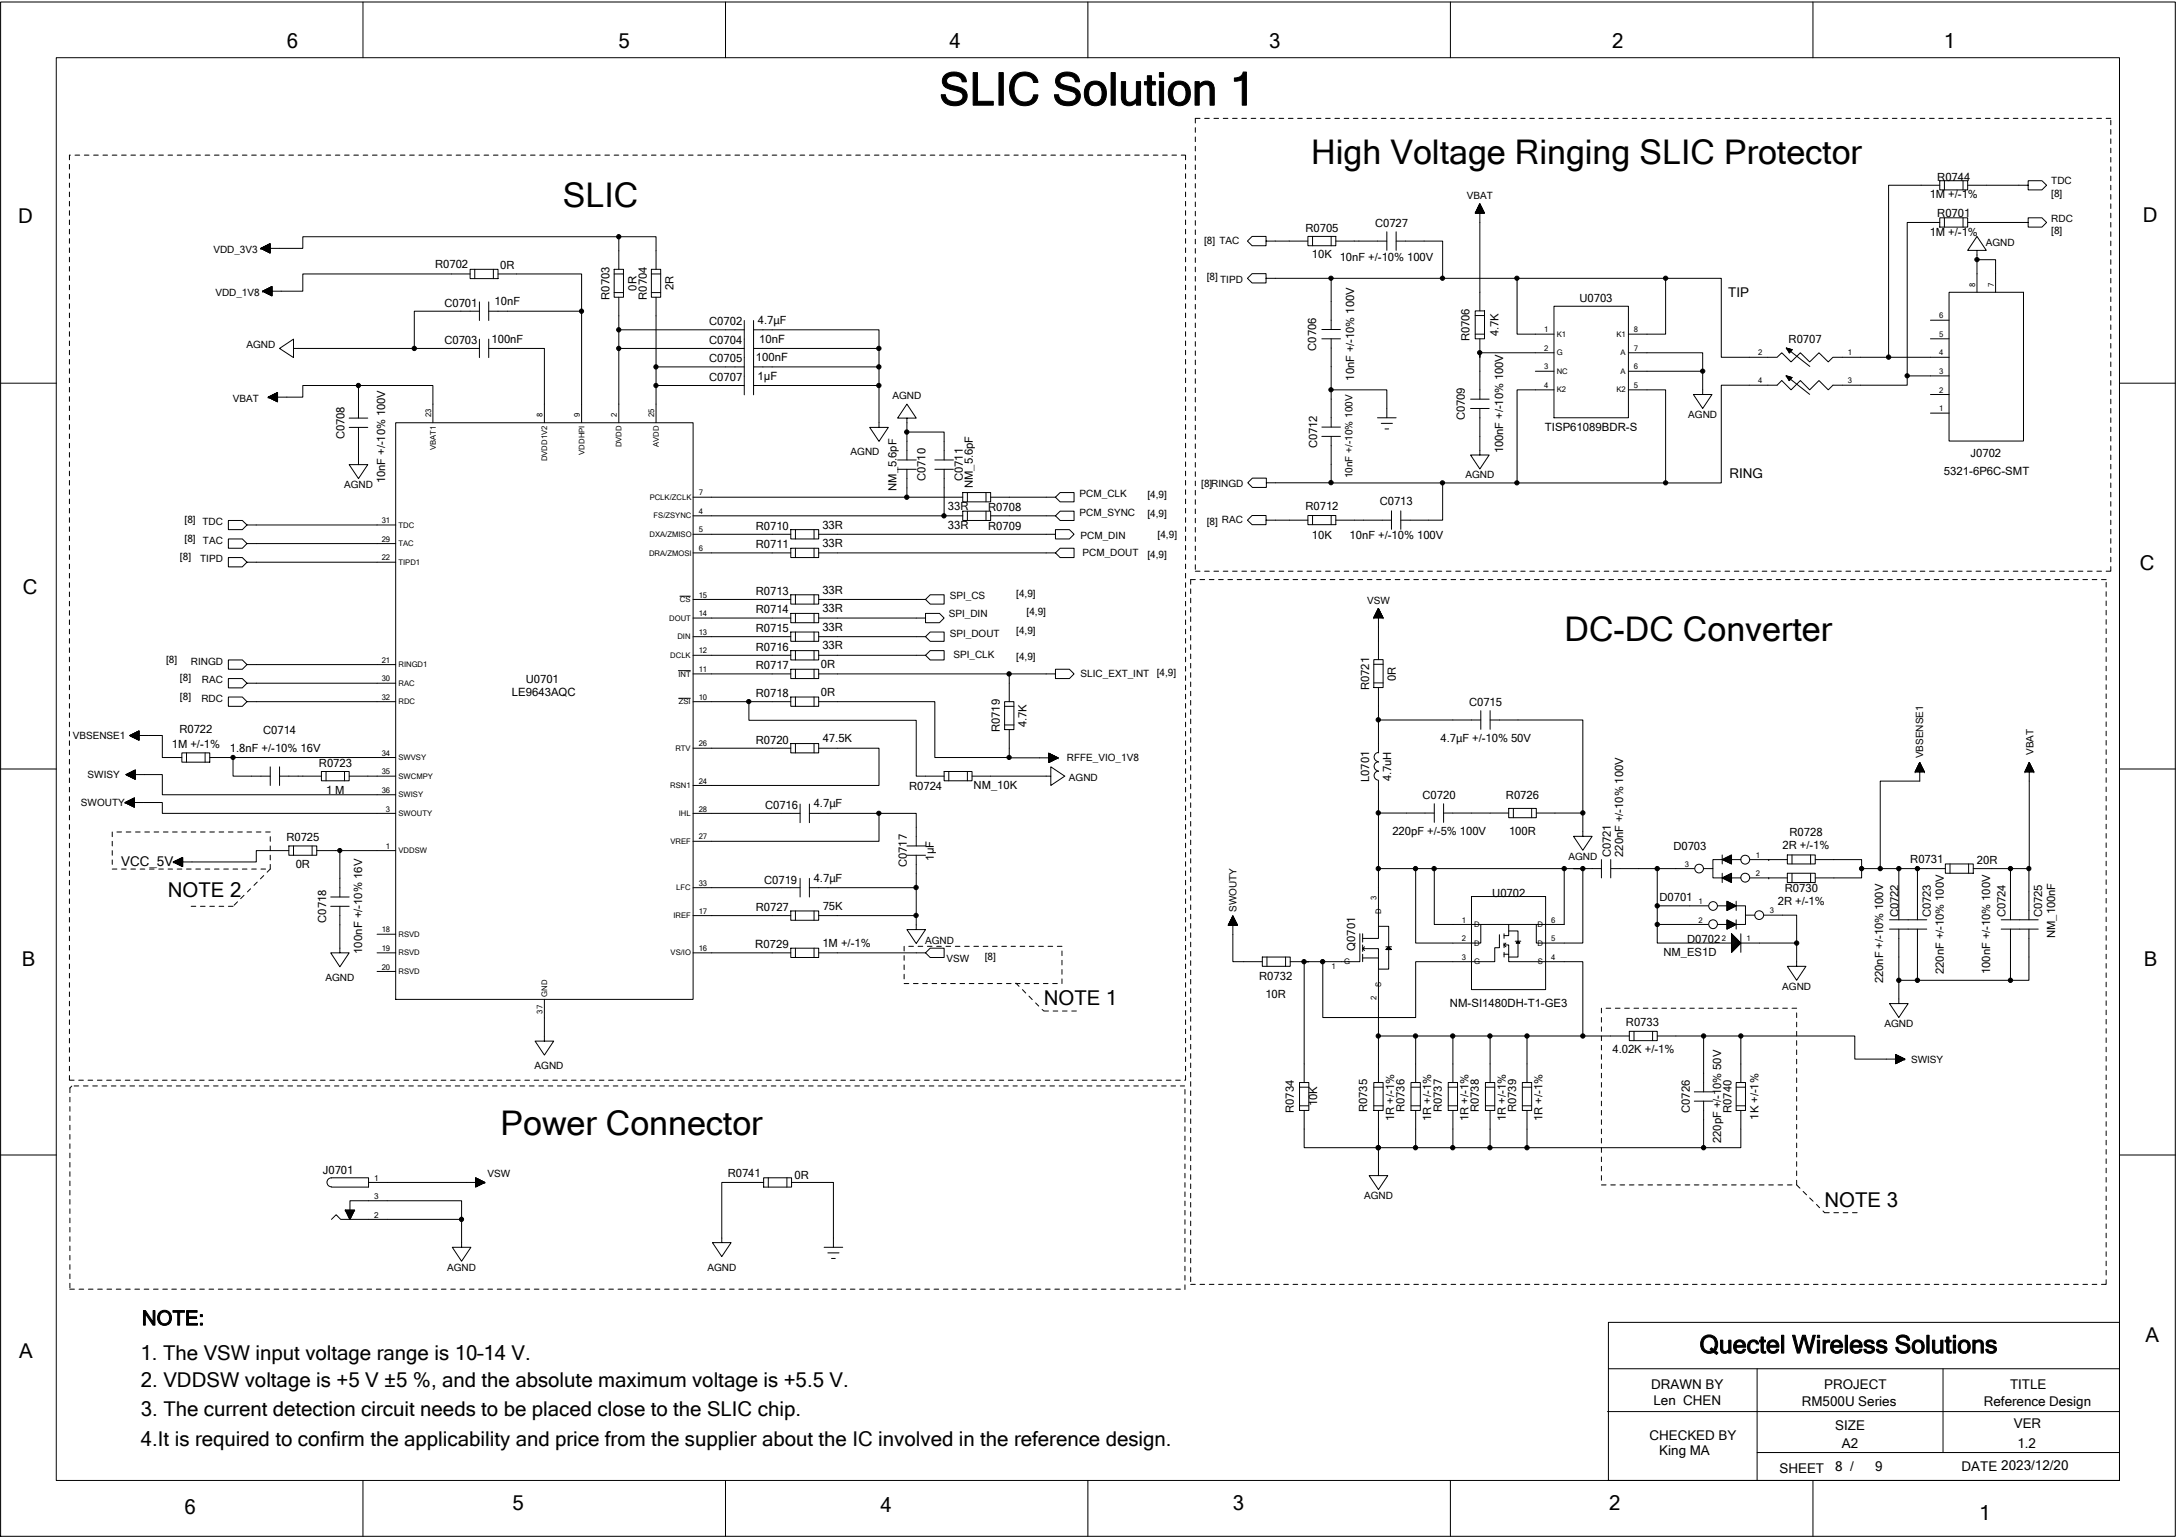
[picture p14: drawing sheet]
<svg xmlns="http://www.w3.org/2000/svg" width="297mm" height="210mm" viewBox="0 0 297 210" stroke-linecap="round" stroke-linejoin="round" font-family="sans-serif">
<defs><g id="words">
<text font-size="6.2" x="128.2" y="14.4">SLIC Solution 1</text>
<g font-size="4.6">
<text x="179" y="22.4">High Voltage Ringing SLIC Protector</text>
<text x="76.9" y="28.2">SLIC</text>
<text x="213.6" y="87.4">DC-DC Converter</text>
<text x="68.3" y="154.9">Power Connector</text>
</g>
<text font-size="3.4" x="232" y="184.6">Quectel Wireless Solutions</text>
<g font-size="2.8">
<text x="39.2" y="6.6">6</text>
<text x="84.5" y="6.6">5</text>
<text x="129.6" y="6.6">4</text>
<text x="173.2" y="6.6">3</text>
<text x="220.1" y="6.6">2</text>
<text x="265.4" y="6.6">1</text>
<text x="2.5" y="30.5">D</text>
<text x="292.5" y="30.3">D</text>
<text x="292.1" y="77.8">C</text>
<text x="3.1" y="81.1">C</text>
<text x="22.9" y="122.4">NOTE 2</text>
<text x="3" y="131.8">B</text>
<text x="292.6" y="131.8">B</text>
<text x="142.5" y="137.2">NOTE 1</text>
<text x="249.1" y="164.7">NOTE 3</text>
<text x="2.6" y="185.3">A</text>
<text x="19.2" y="185.5">1. The VSW input voltage range is 10–14 V.</text>
<text x="19.4" y="180.8">NOTE:</text>
<text x="292.9" y="183.1">A</text>
<text x="19.2" y="189.3">2. VDDSW voltage is +5 V ±5 %, and the absolute maximum voltage is +5.5 V.</text>
<text x="19.2" y="197.3">4.It is required to confirm the applicability and price from the supplier about the IC involved in the reference design.</text>
<text x="19.2" y="193.2">3. The current detection circuit needs to be placed close to the SLIC chip.</text>
<text x="25.2" y="206.6">6</text>
<text x="70" y="206.1">5</text>
<text x="120.2" y="206.3">4</text>
<text x="168.3" y="206.1">3</text>
<text x="219.7" y="206.1">2</text>
<text x="270.2" y="207.3">1</text>
</g>
<g font-size="1.8">
<text x="235.9" y="40.5">TIP</text>
<text x="236.1" y="65.3">RING</text>
<text x="16.5" y="118.1">VCC_5V</text>
<text x="225.4" y="189.5">DRAWN BY</text>
<text x="225.7" y="191.7">Len CHEN</text>
<text x="246" y="191.9">RM500U Series</text>
<text x="249" y="189.5">PROJECT</text>
<text x="270.8" y="191.9">Reference Design</text>
<text x="274.4" y="189.5">TITLE</text>
<text x="225.1" y="196.4">CHECKED BY</text>
<text x="250.5" y="195.1">SIZE</text>
<text x="251.4" y="197.6">A2</text>
<text x="274.9" y="194.9">VER</text>
<text x="275.4" y="197.6">1.2</text>
<text x="226.5" y="198.6">King MA</text>
<text x="242.9" y="201">SHEET</text>
<text x="250.5" y="200.7">8 /</text>
<text x="256" y="200.7">9</text>
<text x="267.8" y="200.7">DATE 2023/12/20</text>
</g>
<g font-size="1.6">
<text x="86.9" y="39.6" transform="rotate(-90 86.9 39.6)">0R</text>
<text x="103.6" y="46.8">10nF</text>
<text x="103.2" y="49.3">100nF</text>
<text x="103.4" y="51.8">1μF</text>
<text x="210.9" y="58.8">TISP61089BDR-S</text>
<text x="265.4" y="64.9">5321-6P6C-SMT</text>
<text x="69.9" y="95">LE9643AQC</text>
<text x="127.5" y="117.4" transform="rotate(-90 127.5 117.4)">1μF</text>
<text x="49.4" y="130.2" transform="rotate(-90 49.4 130.2)">100nF +/-10% 16V</text>
<text x="103.1" y="129.4">R0729</text>
<text x="197.9" y="137.4">NM-SI1480DH-T1-GE3</text>
</g>
<g font-size="1.5">
<text x="263.4" y="27">1M +/-1%</text>
<text x="264.5" y="29.5">R0701</text>
<text x="264.5" y="24.7">R0744</text>
<text x="178.2" y="31.6">R0705</text>
<text x="179.1" y="35.3">10K 10nF +/-10% 100V</text>
<text x="187.7" y="31">C0727</text>
<text x="263.4" y="32.3">1M +/-1%</text>
<text x="59.4" y="36.6">R0702</text>
<text x="60.7" y="41.8">C0701</text>
<text x="67.5" y="41.7">10nF</text>
<text x="68.3" y="36.7">0R</text>
<text x="83.2" y="40.9" transform="rotate(-90 83.2 40.9)">R0703</text>
<text x="88.3" y="40.9" transform="rotate(-90 88.3 40.9)">R0704</text>
<text x="91.9" y="39.6" transform="rotate(-90 91.9 39.6)">2R</text>
<text x="215.6" y="41.1">U0703</text>
<text x="60.7" y="46.9">C0703</text>
<text x="67.1" y="46.7">100nF</text>
<text x="96.8" y="46.9">C0704</text>
<text x="96.8" y="44.4">C0702</text>
<text x="103.5" y="44.2">4.7μF</text>
<text x="179.7" y="47.8" transform="rotate(-90 179.7 47.8)">C0706</text>
<text x="200.6" y="46.6" transform="rotate(-90 200.6 46.6)">R0706</text>
<text x="204.6" y="45.9" transform="rotate(-90 204.6 45.9)">4.7K</text>
<text x="244.2" y="46.9">R0707</text>
<text x="96.8" y="49.4">C0705</text>
<text x="96.8" y="52">C0707</text>
<text x="184.9" y="51.9" transform="rotate(-90 184.9 51.9)">10nF +/-10% 100V</text>
<text x="47" y="59.9" transform="rotate(-90 47 59.9)">C0708</text>
<text x="200" y="57.3" transform="rotate(-90 200 57.3)">C0709</text>
<text x="52.6" y="65.9" transform="rotate(-90 52.6 65.9)">10nF +/-10% 100V</text>
<text x="126.3" y="65.6" transform="rotate(-90 126.3 65.6)">C0710</text>
<text x="131.4" y="65.6" transform="rotate(-90 131.4 65.6)">C0711</text>
<text x="179.8" y="61.2" transform="rotate(-90 179.8 61.2)">C0712</text>
<text x="205.2" y="61.9" transform="rotate(-90 205.2 61.9)">100nF +/-10% 100V</text>
<text x="269" y="62.4">J0702</text>
<text x="122.4" y="67" transform="rotate(-90 122.4 67)">NM_5.6pF</text>
<text x="129.4" y="69.6">33R</text>
<text x="132.8" y="66.6" transform="rotate(-90 132.8 66.6)">NM_5.6pF</text>
<text x="134.9" y="69.7">R0708</text>
<text x="178.2" y="69.5">R0712</text>
<text x="188.3" y="68.9">C0713</text>
<text x="103.2" y="72.3">R0710</text>
<text x="103.2" y="74.8">R0711</text>
<text x="112.3" y="72.1">33R</text>
<text x="112.3" y="74.6">33R</text>
<text x="129.4" y="72.1">33R</text>
<text x="134.9" y="72.3">R0709</text>
<text x="179.1" y="73.5">10K</text>
<text x="184.2" y="73.5">10nF +/-10% 100V</text>
<text x="103.2" y="81.2">R0713</text>
<text x="103.2" y="83.7">R0714</text>
<text x="112.3" y="81">33R</text>
<text x="112.3" y="83.5">33R</text>
<text x="103.2" y="86.2">R0715</text>
<text x="103.2" y="88.8">R0716</text>
<text x="112.3" y="86.1">33R</text>
<text x="112.3" y="88.6">33R</text>
<text x="71.8" y="93.2">U0701</text>
<text x="103.2" y="95.1">R0718</text>
<text x="103.2" y="91.3">R0717</text>
<text x="112.1" y="95">0R</text>
<text x="112.1" y="91.1">0R</text>
<text x="186.9" y="94.1" transform="rotate(-90 186.9 94.1)">R0721</text>
<text x="190.6" y="92.9" transform="rotate(-90 190.6 92.9)">0R</text>
<text x="24.5" y="100">R0722</text>
<text x="35.9" y="100.2">C0714</text>
<text x="103.2" y="101.5">R0720</text>
<text x="112.3" y="101.3">47.5K</text>
<text x="136.5" y="99.9" transform="rotate(-90 136.5 99.9)">R0719</text>
<text x="140.1" y="99.2" transform="rotate(-90 140.1 99.2)">4.7K</text>
<text x="196.6" y="101.2">4.7μF +/-10% 50V</text>
<text x="200.5" y="96.3">C0715</text>
<text x="23.4" y="102.1">1M +/-1%</text>
<text x="31.4" y="102.6">1.8nF +/-10% 16V</text>
<text x="43.5" y="104.6">R0723</text>
<text x="124.1" y="107.8">R0724</text>
<text x="132.9" y="107.6">NM_10K</text>
<text x="186.9" y="106.7" transform="rotate(-90 186.9 106.7)">L0701</text>
<text x="189.9" y="106.6" transform="rotate(-90 189.9 106.6)">4.7uH</text>
<text x="44.5" y="108.3">1 M</text>
<text x="104.4" y="110.3">C0716</text>
<text x="111.1" y="110.2">4.7μF</text>
<text x="190.1" y="113.9">220pF +/-5% 100V</text>
<text x="194.2" y="109">C0720</text>
<text x="205.6" y="109">R0726</text>
<text x="206" y="113.9">100R</text>
<text x="39.1" y="114.8">R0725</text>
<text x="40.4" y="118.4">0R</text>
<text x="123.8" y="118.3" transform="rotate(-90 123.8 118.3)">C0717</text>
<text x="219.9" y="117" transform="rotate(-90 219.9 117)">C0721</text>
<text x="221.6" y="116.9" transform="rotate(-90 221.6 116.9)">220nF +/-10% 100V</text>
<text x="228.4" y="116">D0703</text>
<text x="243.3" y="115.8">2R +/-1%</text>
<text x="244.3" y="114.1">R0728</text>
<text x="260.8" y="117.8">R0731</text>
<text x="269.9" y="117.9">20R</text>
<text x="44.5" y="125.9" transform="rotate(-90 44.5 125.9)">C0718</text>
<text x="103.2" y="124.3">R0727</text>
<text x="104.3" y="120.6">C0719</text>
<text x="111.1" y="120.3">4.7μF</text>
<text x="112.3" y="124.1">75K</text>
<text x="203.7" y="122.3">U0702</text>
<text x="226.5" y="123">D0701</text>
<text x="242.7" y="123.4">2R +/-1%</text>
<text x="243.6" y="121.7">R0730</text>
<text x="259.1" y="125.2" transform="rotate(-90 259.1 125.2)">C0722</text>
<text x="263.6" y="125.2" transform="rotate(-90 263.6 125.2)">C0723</text>
<text x="273.7" y="125.2" transform="rotate(-90 273.7 125.2)">C0724</text>
<text x="278.8" y="125.2" transform="rotate(-90 278.8 125.2)">C0725</text>
<text x="112.3" y="129.2">1M +/-1%</text>
<text x="185" y="129.7" transform="rotate(-90 185 129.7)">Q0701</text>
<text x="227.1" y="130.4">NM_ES1D</text>
<text x="230.3" y="128.7">D0702</text>
<text x="280.5" y="128" transform="rotate(-90 280.5 128)">NM_100nF</text>
<text x="171.9" y="133.7">R0732</text>
<text x="172.7" y="136.1">10R</text>
<text x="257.1" y="134.2" transform="rotate(-90 257.1 134.2)">220nF +/-10% 100V</text>
<text x="265.3" y="132.9" transform="rotate(-90 265.3 132.9)">220nF +/-10% 100V</text>
<text x="271.7" y="132.9" transform="rotate(-90 271.7 132.9)">100nF +/-10% 100V</text>
<text x="220.1" y="143.7">4.02K +/-1%</text>
<text x="222" y="140">R0733</text>
<text x="176.6" y="151.8" transform="rotate(-90 176.6 151.8)">R0734</text>
<text x="179.8" y="151" transform="rotate(-90 179.8 151)">10K</text>
<text x="186.6" y="151.7" transform="rotate(-90 186.6 151.7)">R0735</text>
<text x="190.3" y="152.9" transform="rotate(-90 190.3 152.9)">1R +/-1%</text>
<text x="191.7" y="151.7" transform="rotate(-90 191.7 151.7)">R0736</text>
<text x="195.4" y="152.9" transform="rotate(-90 195.4 152.9)">1R +/-1%</text>
<text x="196.8" y="151.7" transform="rotate(-90 196.8 151.7)">R0737</text>
<text x="200.5" y="152.9" transform="rotate(-90 200.5 152.9)">1R +/-1%</text>
<text x="201.9" y="151.7" transform="rotate(-90 201.9 151.7)">R0738</text>
<text x="205.5" y="152.9" transform="rotate(-90 205.5 152.9)">1R +/-1%</text>
<text x="207" y="151.7" transform="rotate(-90 207 151.7)">R0739</text>
<text x="210.6" y="152.9" transform="rotate(-90 210.6 152.9)">1R +/-1%</text>
<text x="230.7" y="151.8" transform="rotate(-90 230.7 151.8)">C0726</text>
<text x="234.9" y="156" transform="rotate(-90 234.9 156)">220pF +/-10% 50V</text>
<text x="236.4" y="151.8" transform="rotate(-90 236.4 151.8)">R0740</text>
<text x="240" y="152.8" transform="rotate(-90 240 152.8)">1K +/-1%</text>
<text x="44.1" y="160.2">J0701</text>
<text x="99.3" y="160.7">R0741</text>
<text x="108.5" y="160.8">0R</text>
</g>
<g font-size="1.4">
<text x="200.2" y="27.2">VBAT</text>
<text x="280" y="26.9">[8]</text>
<text x="280" y="25.2">TDC</text>
<text x="29.1" y="34.5">VDD_3V3</text>
<text x="164.4" y="33.2">[8] TAC</text>
<text x="271.1" y="33.5">AGND</text>
<text x="280" y="32">[8]</text>
<text x="280" y="30.2">RDC</text>
<text x="29.4" y="40.4">VDD_1V8</text>
<text x="164.7" y="38.2">[8]</text>
<text x="166.6" y="38.6">TIPD</text>
<text x="33.7" y="47.5">AGND</text>
<text x="31.8" y="54.9">VBAT</text>
<text x="121.8" y="54.5">AGND</text>
<text x="230.5" y="57">AGND</text>
<text x="116.1" y="62.1">AGND</text>
<text x="184.6" y="65.3" transform="rotate(-90 184.6 65.3)">10nF +/-10% 100V</text>
<text x="200" y="65.3">AGND</text>
<text x="25.2" y="71.4">[8] TDC</text>
<text x="47" y="66.6">AGND</text>
<text x="147.4" y="67.8">PCM_CLK</text>
<text x="147.4" y="70.4">PCM_SYNC</text>
<text x="156.6" y="67.9">[4,9]</text>
<text x="156.6" y="70.5">[4,9]</text>
<text x="164" y="66.5">[8]RINGD</text>
<text x="164.7" y="71.6">[8] RAC</text>
<text x="24.6" y="76.4">[8]</text>
<text x="25.2" y="73.9">[8]</text>
<text x="27.3" y="76.7">TIPD</text>
<text x="27.7" y="74.2">TAC</text>
<text x="147.5" y="73.5">PCM_DIN</text>
<text x="147.8" y="75.9">PCM_DOUT</text>
<text x="156.6" y="76.1">[4,9]</text>
<text x="158" y="73.4">[4,9]</text>
<text x="129.6" y="81.8">SPI_CS</text>
<text x="138.7" y="81.4">[4,9]</text>
<text x="140.1" y="83.9">[4,9]</text>
<text x="186.6" y="82.4">VSW</text>
<text x="129.5" y="84.2">SPI_DIN</text>
<text x="129.6" y="86.9">SPI_DOUT</text>
<text x="130.2" y="89.8">SPI_CLK</text>
<text x="138.7" y="86.5">[4,9]</text>
<text x="22.7" y="90.4">[8]</text>
<text x="24.6" y="92.9">[8]</text>
<text x="24.6" y="95.5">[8]</text>
<text x="26.1" y="90.7">RINGD</text>
<text x="27.5" y="95.7">RDC</text>
<text x="27.6" y="93.2">RAC</text>
<text x="138.7" y="90.1">[4,9]</text>
<text x="147.5" y="92.3">SLIC_EXT_INT</text>
<text x="157.9" y="92.2">[4,9]</text>
<text x="9.9" y="100.9">VBSENSE1</text>
<text x="12" y="106.2">SWISY</text>
<text x="145.6" y="103.9">RFFE_VIO_1V8</text>
<text x="145.9" y="106.5">AGND</text>
<text x="262.5" y="103.5" transform="rotate(-90 262.5 103.5)">VBSENSE1</text>
<text x="277.6" y="103" transform="rotate(-90 277.6 103)">VBAT</text>
<text x="11" y="110">SWOUTY</text>
<text x="214.1" y="117.3">AGND</text>
<text x="168.8" y="124.4" transform="rotate(-90 168.8 124.4)">SWOUTY</text>
<text x="126.3" y="128.7">AGND</text>
<text x="129.2" y="131.3">VSW</text>
<text x="134.4" y="130.9">[8]</text>
<text x="44.4" y="133.8">AGND</text>
<text x="243.3" y="135">AGND</text>
<text x="257.2" y="140.1">AGND</text>
<text x="73" y="145.9">AGND</text>
<text x="260.9" y="145">SWISY</text>
<text x="66.5" y="160.6">VSW</text>
<text x="186.2" y="163.6">AGND</text>
<text x="61" y="173.4">AGND</text>
<text x="96.6" y="173.4">AGND</text>
</g>
<g font-size="1.1">
<text x="51.1" y="161.1">1</text>
<text x="51.1" y="166.1">2</text>
<text x="51.1" y="163.6">3</text>
</g>
<g font-size="1">
<text x="269.6" y="39.1" transform="rotate(-90 269.6 39.1)">8</text>
<text x="272.2" y="39.1" transform="rotate(-90 272.2 39.1)">7</text>
<text x="210.8" y="45.3">1</text>
<text x="210.8" y="47.9">2</text>
<text x="212.5" y="46">K1</text>
<text x="220.7" y="46">K1</text>
<text x="223.1" y="47.9">7</text>
<text x="223.1" y="45.3">8</text>
<text x="264.7" y="46">5</text>
<text x="264.7" y="43.4">6</text>
<text x="210.8" y="50.4">3</text>
<text x="210.8" y="52.9">4</text>
<text x="212.5" y="48.5">G</text>
<text x="212.5" y="51">NC</text>
<text x="212.5" y="53.6">K2</text>
<text x="220.7" y="53.6">K2</text>
<text x="221.2" y="51">A</text>
<text x="221.2" y="48.5">A</text>
<text x="223.1" y="52.9">5</text>
<text x="223.1" y="50.4">6</text>
<text x="240" y="48.5">2</text>
<text x="240" y="52.3">4</text>
<text x="252.2" y="48.5">1</text>
<text x="252.2" y="52.3">3</text>
<text x="264.7" y="53.6">2</text>
<text x="264.7" y="51">3</text>
<text x="264.7" y="48.5">4</text>
<text x="58.8" y="56.9" transform="rotate(-90 58.8 56.9)">23</text>
<text x="74.1" y="56.9" transform="rotate(-90 74.1 56.9)">8</text>
<text x="79.1" y="56.9" transform="rotate(-90 79.1 56.9)">9</text>
<text x="84.2" y="56.9" transform="rotate(-90 84.2 56.9)">2</text>
<text x="89.3" y="56.9" transform="rotate(-90 89.3 56.9)">25</text>
<text x="264.7" y="56.1">1</text>
<text x="59.5" y="61.4" transform="rotate(-90 59.5 61.4)">VBAT1</text>
<text x="74.7" y="62.9" transform="rotate(-90 74.7 62.9)">DVDD1V2</text>
<text x="79.8" y="62" transform="rotate(-90 79.8 62)">VDDHPI</text>
<text x="84.9" y="61" transform="rotate(-90 84.9 61)">DVDD</text>
<text x="89.9" y="61" transform="rotate(-90 89.9 61)">AVDD</text>
<text x="52.1" y="71.4">31</text>
<text x="54.4" y="72">TDC</text>
<text x="88.7" y="68.2">PCLK/ZCLK</text>
<text x="89.2" y="70.7">FS/ZSYNC</text>
<text x="95.4" y="67.6">7</text>
<text x="95.4" y="70.1">4</text>
<text x="52.1" y="76.5">22</text>
<text x="52.1" y="73.9">29</text>
<text x="54.4" y="77.1">TIPD1</text>
<text x="54.4" y="74.5">TAC</text>
<text x="88.6" y="75.8">DRA/ZMOSI</text>
<text x="88.7" y="73.3">DXA/ZMISO</text>
<text x="95.4" y="72.6">5</text>
<text x="95.4" y="75.2">6</text>
<text x="92.8" y="82.1">CS</text>
<text x="95.4" y="81.5">15</text>
<text x="91.4" y="84.7">DOUT</text>
<text x="91.5" y="89.8">DCLK</text>
<text x="92.5" y="87.2">DIN</text>
<text x="95.4" y="89.2">12</text>
<text x="95.4" y="86.6">13</text>
<text x="95.4" y="84.1">14</text>
<text x="52.1" y="90.4">21</text>
<text x="52.1" y="93">30</text>
<text x="52.1" y="95.5">32</text>
<text x="54.4" y="91">RINGD1</text>
<text x="54.4" y="93.6">RAC</text>
<text x="92.6" y="92.3">INT</text>
<text x="95.4" y="95.5">10</text>
<text x="95.4" y="91.7">11</text>
<text x="54.4" y="96.1">RDC</text>
<text x="92.7" y="96.1">ZSI</text>
<text x="95.4" y="101.8">26</text>
<text x="52.1" y="103.1">34</text>
<text x="52.1" y="105.6">35</text>
<text x="54.4" y="103.7">SWVSY</text>
<text x="54.4" y="106.3">SWCMPY</text>
<text x="91.5" y="107.5">RSN1</text>
<text x="92.2" y="102.4">RTV</text>
<text x="95.4" y="106.9">24</text>
<text x="52.1" y="108.2">36</text>
<text x="52.7" y="110.7">3</text>
<text x="54.4" y="111.3">SWOUTY</text>
<text x="54.4" y="108.8">SWISY</text>
<text x="92.6" y="111.3">IHL</text>
<text x="95.4" y="110.7">28</text>
<text x="52.7" y="115.8">1</text>
<text x="54.4" y="116.4">VDDSW</text>
<text x="91.5" y="115.1">VREF</text>
<text x="95.4" y="114.5">27</text>
<text x="230" y="118.3">3</text>
<text x="239.7" y="117">1</text>
<text x="239.7" y="119.5">2</text>
<text x="91.9" y="125.3">IREF</text>
<text x="92.3" y="121.5">LFC</text>
<text x="95.4" y="120.9">33</text>
<text x="95.4" y="124.7">17</text>
<text x="187.9" y="122.8" transform="rotate(-90 187.9 122.8)">3</text>
<text x="188.5" y="124.7" transform="rotate(-90 188.5 124.7)">D</text>
<text x="199.5" y="125.9">1</text>
<text x="211.7" y="125.9">6</text>
<text x="231.9" y="123.3">1</text>
<text x="231.9" y="125.9">2</text>
<text x="241.6" y="124.6">3</text>
<text x="52.1" y="127.2">18</text>
<text x="52.1" y="129.8">19</text>
<text x="54.4" y="127.8">RSVD</text>
<text x="54.4" y="130.4">RSVD</text>
<text x="91.5" y="130.4">VS/IO</text>
<text x="95.4" y="129.8">16</text>
<text x="183.5" y="131.6">G</text>
<text x="199.5" y="128.4">2</text>
<text x="199.5" y="131">3</text>
<text x="201.2" y="126.5">D</text>
<text x="201.2" y="129">D</text>
<text x="201.2" y="131.6">G</text>
<text x="209.9" y="129">D</text>
<text x="209.9" y="126.5">D</text>
<text x="209.9" y="131.6">S</text>
<text x="211.7" y="131">4</text>
<text x="211.7" y="128.4">5</text>
<text x="235" y="128.4">2</text>
<text x="238.4" y="128.4">1</text>
<text x="52.1" y="132.3">20</text>
<text x="54.4" y="132.9">RSVD</text>
<text x="74.7" y="136" transform="rotate(-90 74.7 136)">GND</text>
<text x="181.8" y="132.2">1</text>
<text x="187.9" y="136.4" transform="rotate(-90 187.9 136.4)">2</text>
<text x="188.5" y="134.6" transform="rotate(-90 188.5 134.6)">S</text>
<text x="74.1" y="138.3" transform="rotate(-90 74.1 138.3)">37</text>
</g>
</g></defs>
<g fill="none" stroke="#000" stroke-width=".14">
<path d="M.1 .3h296.8v209.3h-296.8zM7.7 7.9h281.6v194.1h-281.6zM49.5 .3v7.6M99 .3v7.6M148.5 .3v7.6M163.2 17.4v.7M163.2 18.7v.6M163.2 20v.6M163.8 16.2h-.6v.6M164.4 16.2h.7M165.7 16.2h.6M167 16.2h.6"/>
<path d="M168.3 16.2h.6M169.5 16.2h.7M170.8 16.2h.6M172.1 16.2h.6M173.3 16.2h.7M174.6 16.2h.6M175.9 16.2h.6M177.1 16.2h.7M178.4 16.2h.6M179.7 16.2h.6M181 16.2h.6M182.2 16.2h.7"/>
<path d="M183.5 16.2h.6M184.7 16.2h.7M186 16.2h.6M187.3 16.2h.6M188.5 16.2h.7M189.8 16.2h.7M191.1 16.2h.6M192.4 16.2h.6M193.6 16.2h.7M194.9 16.2h.6M196.2 16.2h.6M197.4 16.2h.7"/>
<path d="M198 .3v7.6M198.7 16.2h.6M200 16.2h.6M201.2 16.2h.7M202.5 16.2h.7M203.8 16.2h.6M205.1 16.2h.6M206.3 16.2h.7M207.6 16.2h.6M208.8 16.2h.7M210.1 16.2h.6M211.4 16.2h.6"/>
<path d="M212.6 16.2h.7M213.9 16.2h.6M215.2 16.2h.6M216.4 16.2h.7M217.7 16.2h.7M219 16.2h.6M220.3 16.2h.6M221.5 16.2h.7M222.8 16.2h.6M224.1 16.2h.6M225.3 16.2h.7M226.6 16.2h.6"/>
<path d="M227.9 16.2h.6M229.1 16.2h.7M230.4 16.2h.6M231.7 16.2h.6M232.9 16.2h.7M234.2 16.2h.6M235.5 16.2h.6M236.7 16.2h.7M238 16.2h.7M239.3 16.2h.6M240.6 16.2h.6M241.8 16.2h.7"/>
<path d="M243.1 16.2h.6M244.4 16.2h.6M245.6 16.2h.7M246.9 16.2h.6M247.5 .3v7.6M248.2 16.2h.6M249.4 16.2h.7M250.7 16.2h.7M252 16.2h.6M253.3 16.2h.6M254.5 16.2h.6M255.8 16.2h.6"/>
<path d="M257 16.2h.7M258.3 16.2h.6M259.6 16.2h.6M260.9 16.2h.6M262.1 16.2h.7M263.4 16.2h.6M264.7 16.2h.6M265.9 16.2h.7M267.2 16.2h.6M268.5 16.2h.6M269.7 16.2h.7M271 16.2h.6"/>
<path d="M272.3 16.2h.6M273.6 16.2h.6M274.8 16.2h.7M276.1 16.2h.6M277.3 16.2h.7M278.6 16.2h.6M279.9 16.2h.6M281.2 16.2h.6M282.4 16.2h.7M283.7 16.2h.6M285 16.2h.6M286.2 16.2h.7"/>
<path d="M287.5 16.2h.6M288.1 16.4v.6M288.1 17.7v.6M288.1 18.9v.7M9.5 22.4v.7M9.5 23.7v.6M9.5 25v.6M9.5 26.2v.6M9.5 27.5v.6M9.5 28.7v.7M9.5 30v.6M9.5 31.3v.6"/>
<path d="M9.5 32.6v.6M9.5 33.8v.7M9.5 35.1v.6M9.5 36.4v.6M9.5 37.6v.7M9.5 38.9v.6M9.6 21.2h-.1v.6M10.2 21.2h.7M11.5 21.2h.6M12.8 21.2h.6M14.1 21.2h.6M15.3 21.2h.7"/>
<path d="M16.6 21.2h.6M17.9 21.2h.6M19.1 21.2h.7M20.4 21.2h.6M21.7 21.2h.6M22.9 21.2h.7M24.2 21.2h.6M25.5 21.2h.6M26.7 21.2h.7M28 21.2h.6M29.3 21.2h.6M30.5 21.2h.7"/>
<path d="M31.8 21.2h.6M33.1 21.2h.6M34.4 21.2h.6M35.6 33.9h1.3M35.6 33.9h.1M35.6 21.2h.7M35.7 34h1.2M35.7 33.8v.2M35.9 39.7h1.2M35.9 39.7h.1M35.9 33.8v.2h1M35.9 39.7l1.2 .1"/>
<path d="M36 34.1h.9M36 33.7v.4M36 39.8h1.1M36 39.6v.2M36.1 33.7v.4h.8M36.1 39.9h1M36.1 39.6v.3M36.1 34.2h.8M36.1 33.6v.6M36.2 39.9h.9M36.2 39.5v.4M36.3 33.5v.7"/>
<path d="M36.3 34.2h.6M36.3 40h.8M36.3 39.5v.5M36.4 33.5v.8M36.4 34.3h.5M36.4 39.5v.5M36.5 33.4v.9M36.5 34.3h.4M36.5 39.4v.6M36.6 33.4v1M36.6 34.4h.3M36.6 39.3v.8"/>
<path d="M36.7 33.4v1M36.7 34.4h.2M36.7 39.3v.9M36.8 33.3v1.2M36.8 34.5h.1M36.8 39.2v1M36.9 33.8h-1.2v.1M36.9 33.7h-1v.3M36.9 33.8h-1.1v.2M36.9 33.7h-.9v.4M36.9 33.6h-.8v.5M36.9 33.6h-.7v.6"/>
<path d="M36.9 33.5h-.5v.8M36.9 33.5h-.6v.7M36.9 33.4h-.4v.9M36.9 33.4h-.3v1M36.9 33.3h-.2v1.1M36.9 33.3l-.1 1.2M36.9 33.3v1.2M36.9 21.2h.6M36.9 39.2v1.1M37 39.1v1.2M37.1 39.7h-1.1v.1M37.1 39.6h-1v.3"/>
<path d="M37.1 39.6h-1v.2M37.1 39.5h-.8v.4M37.1 39.5h-.7v.5M37.1 39.4h-.6v.6M37.1 39.3h-.4l-.1 .8h.5M37.1 39.4h-.5v.7M37.1 39.3h-.3l-.1 .9h.4M37.1 39.2h-.2l-.1 1h.3M37.1 39.2h-.1v1.1h.1M38.2 21.2h.6M39.4 21.2h.7M40.7 21.2h.6"/>
<path d="M42 21.2h.6M43.2 21.2h.7M44.5 21.2h.6M45.8 21.2h.6M47 21.2h.7M48.3 21.2h.6M49.6 21.2h.6M50.8 21.2h.7M52.1 21.2h.6M53.4 21.2h.6M54.6 21.2h.7M55.9 21.2h.7"/>
<path d="M57.2 21.2h.6M58.5 21.2h.6M59.7 21.2h.7M61 21.2h.6M62.3 21.2h.6M63.5 21.2h.7M64.2 36.7h3.8v1.3h-3.8zM64.2 37.4h-22.9v2.3h-5.4l1.2 .7v-1.3l-1.2 .6M64.8 21.2h.6M64.8 36.7v1.3M66.1 21.2h.6M67.3 21.2h.7"/>
<path d="M67.3 36.7v1.3M68 37.4h11.4v5.1M68.6 21.2h.7M69.9 21.2h.6M71.1 21.2h.7M72.4 21.2h.6M73.7 21.2h.6M74.9 21.2h.7M76.2 21.2h.7M77.5 21.2h.6M78.8 21.2h.6M80 21.2h.7"/>
<path d="M81.3 21.2h.6M82.6 21.2h.6M83.8 21.2h.7M83.8 36.7h1.3v3.9h-1.3zM83.8 37.4h1.3M83.8 39.9h1.3M84.5 32.3h-43.2v1.6h-5.7l1.3 .6v-1.2l-1.3 .6M84.5 36.7v-4.4h5.1v4.4M85.1 21.2h.6M86.4 21.2h.6M87.6 21.2h.7M88.9 21.2h.7"/>
<path d="M88.9 36.7h1.3v3.9h-1.3zM88.9 37.4h1.3M88.9 39.9h1.3M90.2 21.2h.6M91.5 21.2h.6M92.7 21.2h.6M94 21.2h.6M95.2 21.2h.7M96.5 21.2h.7M97.8 21.2h.6M99.1 21.2h.6M100.3 21.2h.7"/>
<path d="M101.6 21.2h.6M102.9 21.2h.6M104.1 21.2h.7M105.4 21.2h.6M106.7 21.2h.6M107.9 21.2h.7M109.2 21.2h.7M110.5 21.2h.6M111.8 21.2h.6M113 21.2h.7M114.3 21.2h.6M115.5 21.2h.7"/>
<path d="M116.8 21.2h.7M118.1 21.2h.6M119.4 21.2h.6M120.6 21.2h.7M121.9 21.2h.6M123.2 21.2h.6M124.4 21.2h.7M125.7 21.2h.6M127 21.2h.6M128.2 21.2h.7M129.5 21.2h.7M130.8 21.2h.6"/>
<path d="M132.1 21.2h.6M133.3 21.2h.7M134.6 21.2h.6M135.9 21.2h.6M137.1 21.2h.7M138.4 21.2h.6M139.6 21.2h.7M140.9 21.2h.6M142.2 21.2h.6M143.4 21.2h.7M144.7 21.2h.6M146 21.2h.6"/>
<path d="M147.3 21.2h.6M148.5 21.2h.7M149.8 21.2h.6M151.1 21.2h.6M152.4 21.2h.6M153.6 21.2h.7M154.9 21.2h.6M156.2 21.2h.6M157.4 21.2h.7M158.7 21.2h.6M160 21.2h.6M161.2 21.2h.6v.6"/>
<path d="M161.8 22.4v.7M161.8 23.7v.6M161.8 25v.6M161.8 26.2v.6M161.8 27.5v.6M161.8 28.7v.7M161.8 30v.6M161.8 31.3v.6M161.8 32.6v.6M161.8 33.8v.7M161.8 35.1v.6M161.8 36.4v.6"/>
<path d="M161.8 37.6v.7M161.8 38.9v.6M163.2 21.2v.7M163.2 22.5v.6M163.2 23.8v.6M163.2 25v.7M163.2 26.3v.6M163.2 27.6v.6M163.2 28.8v.7M163.2 30.1v.6M163.2 31.4v.6M163.2 32.6v.7"/>
<path d="M163.2 33.9v.6M163.2 35.2v.6M163.2 36.4v.7M163.2 37.7v.7M163.2 39v.6M178.5 32.3h3.8v1.2h-3.8zM178.5 32.9h-5.7v-.6h-1.9l-.6 .6 .6 .6h1.9v-.6M179.2 32.3v1.2M181.7 32.3v1.2M181.7 38v7M189.3 32.9h-7M189.3 31.6v2.6"/>
<path d="M190.6 31.6v2.6M190.6 32.9h6.3v5.1M201.4 29h1.2M201.4 29h1.2v.1M201.5 28.9h1v.2M201.5 28.7h1v.4M201.6 28.6v.5M201.6 28.7h.8M201.6 28.6h.8M201.7 28.5v.6M201.7 28.6h.7M201.7 28.5h.6"/>
<path d="M201.7 28.4v.7M201.7 28.4h.6M201.8 28.3v.8M201.8 28.3h.5v.8M201.8 28.3h.4M201.8 28.2v.9M201.8 28.2h.4v.9M201.8 28.2h.4M201.8 28.1v1M201.9 28.1h.2M201.9 28v1.1M201.9 28h.2"/>
<path d="M201.9 27.9v1.2M201.9 27.9h.2M202 27.9h.1M202 29.1v-1.3l.6 1.3h-1.2l.6-1.3v14.6M202 27.8h.1M202.1 27.9v1.2M202.1 28v1.1M202.2 28.1v1M202.3 28.4v.7M202.4 28.5v.6M202.4 28.6v.5M202.4 28.7h-.8l-.1 .4"/>
<path d="M202.5 28.8h-1v.3M202.5 28.9h-1l-.1 .2M207.1 38v7.6h5M227.4 38h-54.6v-.7h-1.9l-.6 .7 .6 .6h1.9v-.6M227.4 38v7.6h-5.1M227.4 38h7.6v10.7h7.6l.6-.6 1.3 1.3 1.3-1.3 1.2 1.3 1.3-1.3 1.3 1.3 .6-.7h15.9M264.8 25.3h-7v23.4M264.8 30.4h-4.5v20.9M264.8 29.7h3.8v1.3h-3.8zM264.8 24.7h3.8v1.2h-3.8zM265.4 24.7v1.2M265.4 29.7v1.3"/>
<path d="M266.1 39.9h10.1v20.3h-10.1zM268 24.7v1.2M268 29.7v1.3M268.6 25.3h8.3v-.6h1.8l.7 .6-.7 .6h-1.8v-.6M268.6 30.4h8.3v-.7h1.8l.7 .7-.7 .6h-1.8v-.6M269.9 34.2h1.2l-1.2-1.9-1.3 1.9h1.3v5.7M269.9 35.4h2.5v4.5M288.1 20.2v.6M288.1 21.5v.6M288.1 22.8v.6M288.1 24v.7M288.1 25.3v.6"/>
<path d="M288.1 26.5v.7M288.1 27.8v.6M288.1 29.1v.6M288.1 30.4v.6M288.1 31.6v.7M288.1 32.9v.6M288.1 34.2v.6M288.1 35.4v.7M288.1 36.7v.6M288.1 38v.6M288.1 39.2v.7M.1 52.3h7.6"/>
<path d="M9.5 40.2v.6M9.5 41.4v.7M9.5 42.7v.6M9.5 44v.6M9.5 45.3v.6M9.5 46.5v.7M9.5 47.8v.6M9.5 49v.7M9.5 50.3v.6M9.5 51.6v.6M9.5 52.9v.6M9.5 54.1v.7"/>
<path d="M9.5 55.4v.6M9.5 56.7v.6M9.5 57.9v.7M9.5 59.2v.6M36.4 40h.7M36.5 40.1h.6M36.6 54.2h1.3M36.6 54.2h.1M36.7 54.2h1.2M36.7 54.2h.1M36.8 54.3h1.1M36.8 54.1v.2"/>
<path d="M36.9 54.1v.2h1M37 54v.4h.9M37 40.3h.1M37.1 40.3v-1.2v1.3M37.1 54v.4h.8M37.2 53.9v.6h.7M37.3 53.8v.7M37.3 54.5h.6M37.4 53.8v.8M37.5 53.7v.9M37.5 54.6h.4M37.6 53.7v1"/>
<path d="M37.6 54.7h.3M37.7 53.7v1M37.7 54.7h.2M37.8 53.6v1.2M37.9 54.1h-1.2v.1M37.9 54h-1v.3M37.9 54.1h-1.1v.2M37.9 54h-.9v.4M37.9 53.9h-.8v.5M37.9 53.9h-.7v.6M37.9 53.8h-.5v.8h.5M37.9 53.8h-.6v.7"/>
<path d="M37.9 53.7h-.4v.9M37.9 53.7h-.3v1M37.9 53.6h-.2v1.1M37.9 53.6l-.1 1.2M37.9 53.6v1.2h-.1M47.7 58.3h2.5M47.7 57h2.5M48.9 52.6h-7.6v1.6h-4.7l1.3 .6v-1.2l-1.3 .6M48.9 58.3v5.1h-1.2l1.2 1.9 1.3-1.9h-1.3M48.9 52.6h10.2v5.1M48.9 52.6v4.4M54 57.7h40.6v78.7h-40.6z"/>
<path d="M56.6 47.5h8.8M65.4 46.3v2.5M65.4 41.2v2.5M65.4 42.5h-8.8v5h-16.5v1.3l-1.9-1.3 1.9-1.2v1.2M66.7 47.5h7.6v10.2M66.7 46.3v2.5M66.7 41.2v2.5M66.7 42.5h12.7M79.4 42.5v15.2M84.5 40.6v4.4M84.5 45h17.1M84.5 47.5v10.2"/>
<path d="M84.5 45v2.5h17.1M89.6 40.6v17.1M89.6 50.1h12M89.6 52.6h12M101.6 43.7v10.2M102.9 45h17.1v2.5M102.9 43.7v10.2M120 47.5v10.8h-1.3l1.3 1.9 1.3-1.9h-1.3M120 52.6h-17.1M120 47.5h-17.1M120 50.1h-17.1M123.8 57h-1.3l1.3-1.9 1.3 1.9h-1.3v1.9h5.1v3.9"/>
<path d="M123.8 58.9v3.9M161.8 40.2v.6M161.8 41.4v.7M161.8 42.7v.6M161.8 44v.6M161.8 45.3v.6M161.8 46.5v.7M161.8 47.8v.6M161.8 49v.7M161.8 50.3v.6M161.8 51.6v.6M161.8 52.9v.6"/>
<path d="M161.8 54.1v.7M161.8 55.4v.6M161.8 56.7v.6M161.8 57.9v.7M161.8 59.2v.6M163.2 40.3v.6M163.2 41.5v.7M163.2 42.8v.6M163.2 44.1v.6M163.2 45.3v.7M163.2 46.6v.6M163.2 47.9v.6"/>
<path d="M163.2 49.1v.7M163.2 50.4v.6M163.2 51.7v.6M163.2 52.9v.7M163.2 54.2v.6M163.2 55.5v.6M163.2 56.7v.7M163.2 58v.7M163.2 59.3v.6M180.4 46.2h2.6M180.4 45h2.6M180.4 59.5h2.6"/>
<path d="M180.4 58.3h2.6M181.7 46.2v12.1M181.7 53.2h7.6v3.8M181.7 59.5v6.4M188 57h2.6M188.5 57.8h1.6M189.1 58.5h.5M200.7 55.7h2.6M200.7 54.5h2.6M201.4 42.4h1.2v3.8h-1.2zM201.4 45.6h1.2M201.4 43.1h1.2"/>
<path d="M202 55.7v6.4h-1.3l1.3 1.9 1.3-1.9h-1.3M202 46.2v8.3M209.6 50.7h2.5M212.1 53.2h-5v12.7M212.1 48.1h-10.1v.6M212.1 41.8h10.2v15.2h-10.2zM222.3 48.1h10.1v2.6M222.3 53.2h5.1v12.7M222.3 50.7h10.1M232.4 50.7v3.1h-1.2l1.2 1.9 1.3-1.9h-1.3M243.8 51.3l3.2 2.5M243.8 51.3l.8 .2-.4 .4z"/>
<path d="M243.8 51.3h.1M243.8 47.5l3.3 2.5M243.9 47.5l.7 .2-.3 .5zM243.9 47.5h.1M243.9 51.4h.4M243.9 51.3v.1M243.9 47.6h.4M243.9 47.5v.1M244 51.5h.6M244 47.7h.6M244 51.3v.3h.5M244 47.5v.3"/>
<path d="M244.1 51.8h.3M244.1 48h.4M244.2 51.4v.4M244.2 47.6v.4M244.2 48.1h.1M244.3 51.4v.5h-.1M244.3 47.6v.6M244.4 51.4v.4M244.4 47.6v.4M244.6 51.5v.1M244.6 47.7v.2h-.5M260.3 51.3v1.3h-10.1l-.6 .6-1.3-1.3-1.3 1.3-1.2-1.3-1.3 1.3-1.3-1.3-.6 .7h-7.6v13.3h-7.6"/>
<path d="M263.5 46.2h2.6M263.5 56.4h2.6M263.5 53.8h2.6M263.5 43.7h2.6M266.1 51.3h-5.8M288.1 40.5v.6M288.1 41.8v.6M288.1 43.1v.6M288.1 44.3v.7M288.1 45.6v.6M288.1 46.9v.6M288.1 48.1v.6"/>
<path d="M288.1 49.4v.6M288.1 50.7v.6M288.1 51.9v.7M288.1 53.2v.6M288.1 54.5v.6M288.1 55.7v.7M288.1 57v.6M288.1 58.3v.6M288.1 59.5v.7M289.3 52.3h7.6M9.5 60.5v.6M9.5 61.7v.7"/>
<path d="M9.5 63v.6M9.5 64.3v.6M9.5 65.6v.6M9.5 66.8v.7M9.5 68.1v.6M9.5 69.4v.6M9.5 70.6v.7M9.5 71.9v.6M9.5 73.2v.6M9.5 74.4v.7M9.5 75.7v.6M9.5 77v.6"/>
<path d="M9.5 78.2v.7M9.5 79.5v.6M54 71.6h-20.3l-.6 .7h-1.9v-1.3h1.9l.6 .6M54 74.2h-20.3l-.6 .6h-1.9v-1.3h1.9l.6 .7M54 76.7h-20.3l-.6 .6h-1.9v-1.2h1.9l.6 .6M94.6 72.9h13.3M94.6 75.4h13.3M94.6 70.4h36.8M107.9 72.3h3.9v1.2h-3.9zM107.9 74.8h3.9v1.3h-3.9zM108.6 72.3v1.2M108.6 74.8v1.3"/>
<path d="M111.1 72.3v1.2M111.1 74.8v1.3M111.8 72.9h32.3v-.6h1.9l.6 .6-.6 .6h-1.9v-.6M111.8 75.4h32.3l.6 .7h1.9v-1.3h-1.9l-.6 .6M122.5 62.8h2.6M122.5 64h2.6M123.8 64v3.8h-29.2M123.8 67.8h7.6M127.6 62.8h2.6M127.6 64h2.6M128.9 64v6.4M131.4 67.2h3.8v1.3h-3.8z"/>
<path d="M131.4 69.7h3.8v1.3h-3.8zM132.1 67.2v1.3M132.1 69.7v1.3M134.6 67.2v1.3M134.6 69.7v1.3M135.2 67.8h8.9l.6 .7h1.9v-1.3h-1.9l-.6 .6M135.2 70.4h8.9l.6 .6h1.9v-1.3h-1.9l-.6 .7M161.8 60.5v.6M161.8 61.7v.7M161.8 63v.6M161.8 64.3v.6M161.8 65.6v.6"/>
<path d="M161.8 66.8v.7M161.8 68.1v.6M161.8 69.4v.6M161.8 70.6v.7M161.8 71.9v.6M161.8 73.2v.6M161.8 74.4v.7M161.8 75.7v.6M161.8 77v.6M161.8 78.2v.7M161.8 79.5v.6M163.2 60.6v.6"/>
<path d="M163.2 61.8v.7M163.2 63.1v.6M163.2 64.4v.6M163.2 65.6v.7M163.2 66.9v.6M163.2 68.2v.6M163.2 69.4v.7M163.2 70.7v.6M163.2 72v.6M163.2 73.2v.7M163.2 74.5v.6M163.2 75.8v.6"/>
<path d="M163.2 77v.7M163.2 77.9h.6M163.2 79.1h-.7v.6M163.8 79.1h.6M164.4 77.9h.7M165.1 79.1h.6M165.7 77.9h.6M166.3 79.1h.7M167 77.9h.6M167.6 79.1h.7M168.3 77.9h.6M168.9 79.1h.6"/>
<path d="M169.5 77.9h.7M170.2 79.1h.6M170.8 77.9h.6M171.4 79.1h.7M172.1 77.9h.6M172.7 79.1h.6M173.3 77.9h.7M174 79.1h.6M174.6 77.9h.6M175.2 79.1h.7M175.9 77.9h.6M176.5 79.1h.6"/>
<path d="M177.1 77.9h.7M177.8 79.1h.6M178.4 77.9h.6M178.5 70.3h3.8v1.3h-3.8zM178.5 71h-5.7v.6h-1.9l-.6-.6 .6-.7h1.9v.7M179 79.1h.7M179.2 70.3v1.3M179.7 77.9h.6M180.3 79.1h.7M181 77.9h.6M181.6 79.1h.6M181.7 65.9h15.2"/>
<path d="M181.7 65.9h-8.8v-.7h-1.9l-.7 .7 .7 .6h1.9v-.6M181.7 70.3v1.3M182.2 77.9h.7M182.3 71h7.6M182.9 79.1h.6M183.5 77.9h.6M184.1 79.1h.6M184.7 77.9h.7M185.4 79.1h.6M186 77.9h.6M186.6 79.1h.7M187.3 77.9h.6"/>
<path d="M187.9 79.1h.7M188.5 77.9h.7M189.2 79.1h.6M189.8 77.9h.7M189.9 69.7v2.5M190.5 79.1h.6M191.1 77.9h.6M191.2 69.7v2.5M191.7 79.1h.7M192.4 77.9h.6M193 79.1h.6M193.6 77.9h.7"/>
<path d="M194.3 79.1h.6M194.9 77.9h.6M195.5 79.1h.7M196.2 77.9h.6M196.8 79.1h.6M196.9 65.9h30.5M196.9 65.9v5.1h-5.7M197.4 77.9h.7M198.1 79.1h.6M198.7 77.9h.6M199.3 79.1h.7M200 77.9h.6"/>
<path d="M200.6 79.1h.7M201.2 77.9h.7M201.9 79.1h.6M202.5 77.9h.7M203.2 79.1h.6M203.8 77.9h.6M204.4 79.1h.7M205.1 77.9h.6M205.7 79.1h.6M206.3 77.9h.7M207 79.1h.6M207.6 77.9h.6"/>
<path d="M208.2 79.1h.6M208.8 77.9h.7M209.5 79.1h.6M210.1 77.9h.6M210.7 79.1h.7M211.4 77.9h.6M212 79.1h.6M212.6 77.9h.7M213.3 79.1h.6M213.9 77.9h.6M214.5 79.1h.7M215.2 77.9h.6"/>
<path d="M215.8 79.1h.6M216.4 77.9h.7M217.1 79.1h.6M217.7 77.9h.7M218.4 79.1h.6M219 77.9h.6M219.6 79.1h.7M220.3 77.9h.6M220.9 79.1h.6M221.5 77.9h.7M222.2 79.1h.6M222.8 77.9h.6"/>
<path d="M223.4 79.1h.7M224.1 77.9h.6M224.7 79.1h.6M225.3 77.9h.7M226 79.1h.6M226.6 77.9h.6M227.2 79.1h.7M227.9 77.9h.6M228.5 79.1h.6M229.1 77.9h.7M229.8 79.1h.6M230.4 77.9h.6"/>
<path d="M231 79.1h.7M231.7 77.9h.6M232.3 79.1h.6M232.9 77.9h.7M233.6 79.1h.6M234.2 77.9h.6M234.8 79.1h.7M235.5 77.9h.6M236.1 79.1h.6M236.7 77.9h.7M237.4 79.1h.6M238 77.9h.7"/>
<path d="M238.7 79.1h.6M239.3 77.9h.6M239.9 79.1h.7M240.6 77.9h.6M241.2 79.1h.6M241.8 77.9h.7M242.5 79.1h.6M243.1 77.9h.6M243.7 79.1h.7M244.4 77.9h.6M245 79.1h.6M245.6 77.9h.7"/>
<path d="M246.3 79.1h.6M246.9 77.9h.6M247.5 79.1h.7M248.2 77.9h.6M248.8 79.1h.6M249.4 77.9h.7M250.1 79.1h.6M250.7 77.9h.7M251.4 79.1h.6M252 77.9h.6M252.6 79.1h.7M253.3 77.9h.6"/>
<path d="M253.9 79.1h.6M254.5 77.9h.6M255.1 79.1h.7M255.8 77.9h.6M256.4 79.1h.6M257 77.9h.7M257.7 79.1h.6M258.3 77.9h.6M259 79.1h.6M259.6 77.9h.6M260.2 79.1h.7M260.9 77.9h.6"/>
<path d="M261.5 79.1h.6M262.1 77.9h.7M262.8 79.1h.6M263.4 77.9h.6M264 79.1h.7M264.7 77.9h.6M265.3 79.1h.6M265.9 77.9h.7M266.6 79.1h.6M267.2 77.9h.6M267.8 79.1h.7M268.5 77.9h.6"/>
<path d="M269.1 79.1h.6M269.7 77.9h.7M270.4 79.1h.6M271 77.9h.6M271.6 79.1h.7M272.3 77.9h.6M272.9 79.1h.7M273.6 77.9h.6M274.2 79.1h.6M274.8 77.9h.7M275.5 79.1h.6M276.1 77.9h.6"/>
<path d="M276.7 79.1h.6M277.3 77.9h.7M278 79.1h.6M278.6 77.9h.6M279.2 79.1h.7M279.9 77.9h.6M280.5 79.1h.7M281.2 77.9h.6M281.8 79.1h.6M282.4 77.9h.7M283.1 79.1h.6M283.7 77.9h.6"/>
<path d="M284.3 79.1h.7M285 77.9h.6M285.6 79.1h.6M286.2 77.9h.7M286.9 79.1h.6M287.5 79.5v.6M288.1 60.8v.6M288.1 62.1v.6M288.1 63.4v.6M288.1 64.6v.7M288.1 65.9v.6M288.1 67.2v.6"/>
<path d="M288.1 68.4v.7M288.1 69.7v.6M288.1 71v.6M288.1 72.2v.7M288.1 73.5v.6M288.1 74.8v.6M288.1 76v.7M288.1 77.3v.6h-.6M9.5 80.8v.6M9.5 82v.7M9.5 83.3v.6M9.5 84.6v.6"/>
<path d="M9.5 85.9v.6M9.5 87.1v.7M9.5 88.4v.6M9.5 89.7v.6M9.5 90.9v.7M9.5 92.2v.6M9.5 93.5v.6M9.5 94.7v.7M9.5 96v.6M9.5 97.3v.6M9.5 98.5v.7M9.5 99.8v.6"/>
<path d="M18.5 100v.7M18.5 99.9v.9h.5M18.5 99.9h.5M18.6 99.9v.9M18.6 99.9v.9h.4M18.6 99.9h.4M18.7 99.9v.9M18.7 99.8v1.1h.3M18.7 99.8h.3M18.8 99.8v1.1M18.8 99.8v1.1h.2M18.8 99.8h.2"/>
<path d="M18.9 99.8v1.1M18.9 99.8h.1M19 99.7v1.3l-.1-1.2M54 90.7h-20.3l-.6 .6h-1.9v-1.3h1.9l.6 .7M54 93.2h-20.3l-.6 .7h-1.9v-1.3h1.9l.6 .6M54 95.7h-20.3l-.6 .7h-1.9v-1.3h1.9l.6 .6M92.6 91.5h1.6M92.6 95.3h1.6M92.8 81.3h1.4M102.2 95.7v2.6h22.9v7.6h3.8M107.9 95.7h-13.3M107.9 91.9h-13.3"/>
<path d="M107.9 89.4h-13.3M107.9 86.9h-13.3M107.9 84.3h-13.3M107.9 81.8h-13.3M107.9 95.1h3.9v1.3h-3.9zM107.9 91.3h3.9v1.3h-3.9zM107.9 81.2h3.9v1.2h-3.9zM107.9 83.7h3.9v1.3h-3.9zM107.9 86.2h3.9v1.3h-3.9zM107.9 88.8h3.9v1.2h-3.9zM108.6 81.2v1.2M108.6 83.7v1.3"/>
<path d="M108.6 86.2v1.3M108.6 88.8v1.2M108.6 91.3v1.3M108.6 95.1v1.3M111.1 81.2v1.2M111.1 83.7v1.3M111.1 86.2v1.3M111.1 88.8v1.2M111.1 91.3v1.3M111.1 95.1v1.3M111.8 81.8h14.5l.7 .6h1.9v-1.2h-1.9l-.7 .6M111.8 89.4h14.5l.7 .6h1.9v-1.2h-1.9l-.7 .6"/>
<path d="M111.8 84.3h14.5v-.6h1.9l.7 .6-.7 .7h-1.9v-.7M111.8 86.9h14.5l.7 .6h1.9v-1.3h-1.9l-.7 .7M111.8 95.7h15.8v7.7h16.8l-1.2-.6M111.8 91.9h26v3.8M137.1 95.7h1.3v3.8h-1.3zM137.1 98.9h1.3M137.1 96.4h1.3M137.8 99.5v3.9M137.8 91.9h6.3v-.6h1.9l.6 .6-.6 .7h-1.9v-.7M161.8 80.8v.6M161.8 82v.7M161.8 83.3v.6"/>
<path d="M161.8 84.6v.6M161.8 85.9v.6M161.8 87.1v.7M161.8 88.4v.6M161.8 89.7v.6M161.8 90.9v.7M161.8 92.2v.6M161.8 93.5v.6M161.8 94.7v.7M161.8 96v.6M161.8 97.3v.6M161.8 98.5v.7"/>
<path d="M161.8 99.8v.6M162.5 80.3v.7M162.5 81.6v.7M162.5 82.9v.6M162.5 84.2v.6M162.5 85.4v.7M162.5 86.7v.6M162.5 88v.6M162.5 89.2v.7M162.5 90.5v.6M162.5 91.8v.6M162.5 93v.7"/>
<path d="M162.5 94.3v.6M162.5 95.6v.6M162.5 96.8v.7M162.5 98.1v.6M162.5 99.4v.6M187.5 84.3h.1M187.5 90h1.3v3.8h-1.3zM187.5 93.2h1.3M187.5 90.6h1.3M187.5 84.3h1.3M187.6 84.2h1.2M187.6 84.2v.1"/>
<path d="M187.6 84.2h1.1v.1M187.6 84.1h1.1M187.6 84.1v.2M187.6 84.1h1.1v.2M187.7 84h1M187.7 84.3v-.3h.9v.3M187.7 83.9h.9M187.7 83.8v.5M187.7 83.9h.9v.4M187.7 83.8h.9M187.8 83.8v.5M187.8 83.8h.7v.5"/>
<path d="M187.8 83.7h.7M187.8 83.7v.6M187.8 83.7h.7v.6M187.9 83.6h.6M187.9 83.5v.8M187.9 83.6h.5v.7M187.9 83.5h.5M187.9 83.4v.9M187.9 83.5h.5v.8M188 83.4h.4M188 83.3v1M188 83.4h.3v.9"/>
<path d="M188 83.3h.3M188 83.2v1.1M188 83.3h.3v1M188.1 83.2h.2M188.1 83.1v1.2M188.1 83.2h.1v1.1M188.1 83.1h.1M188.1 83v1.3M188.1 83.1l.1 1.2M188.2 83h.1M188.2 83l.6 1.3h-1.3l.7-1.3v7M188.2 93.8v8.9"/>
<path d="M188.2 98.2h13.9M188.8 84.3h.1M202.1 97v2.5M203.4 98.2h12.7v12.7M203.4 97v2.5M287.5 80.7v.7M287.5 82v.6M287.5 83.3v.6M287.5 84.5v.7M287.5 85.8v.6M287.5 87.1v.6M287.5 88.3v.7"/>
<path d="M287.5 89.6v.7M287.5 90.9v.6M287.5 92.2v.6M287.5 93.4v.7M287.5 94.7v.6M287.5 95.9v.7M287.5 97.2v.7M287.5 98.5v.6M287.5 99.8v.6M.1 104.9h7.6M9.5 101.1v.6M9.5 102.3v.7"/>
<path d="M9.5 103.6v.6M9.5 104.9v.6M9.5 106.2v.6M9.5 107.4v.7M9.5 108.7v.6M9.5 110v.6M9.5 111.2v.7M9.5 112.5v.6M9.5 113.8v.6M9.5 115v.7M9.5 116.3v.6M9.5 117.6v.6"/>
<path d="M9.5 118.8v.7M15.3 113.5v.7M15.3 114.8v.6M15.3 116.1v.6M15.3 117.3v.6M15.3 118.6h.7M16 113.5h.6M16.6 118.6h.6M17.1 109.5h.1M17.1 109.5l1.2-.6v1.2l-1.2-.6h5.1v1.5h31.8M17.1 109.5h1.2M17.1 109.5v.1h1.2"/>
<path d="M17.2 109.4v.2M17.2 109.6h1.1M17.2 105.7h.1M17.2 113.5h.7M17.3 105.7h1.2M17.3 109.4v.2M17.3 109.7h1M17.3 105.6v.2M17.4 105.8h1.1M17.4 109.3v.4M17.4 109.7h.9M17.4 105.6v.2"/>
<path d="M17.5 105.5v.4h1M17.5 105.5h1M17.5 109.3v.4M17.5 109.7h.8M17.5 105.5v.4M17.6 105.5v.4h.9M17.6 105.5h.9M17.6 109.2v.6M17.6 109.8h.7M17.6 105.5v.4M17.7 105.4v.5h.8M17.7 105.4h.8"/>
<path d="M17.7 109.2v.6M17.7 100.3v.1M17.7 105.4v.6M17.8 106h.7M17.8 109.9h.5M17.8 100.4h1.2M17.8 109.1v.8M17.8 100.3v.1M17.8 105.4v.6M17.9 109.9h.4M17.9 100.5h1.1M17.9 118.6h.6"/>
<path d="M17.9 109.1v.8l.4 .1M17.9 100.2v.3M17.9 105.3v.8M18 100.5h1M18 100.2v.3M18 105.3v.8h.5M18 100.2h1M18 105.3h.5M18.1 109v1M18.1 100.2v.3M18.1 105.3v.8M18.1 100.2v.4h.9"/>
<path d="M18.1 105.2v1h.4M18.1 100.2h.9M18.1 105.2h.4M18.2 109v1M18.2 100.1v.5M18.2 105.2v1M18.2 100.1v.5h.8M18.2 105.2v1h.3M18.2 100.1h.8M18.2 105.2h.3M18.2 108.9v1.2M18.3 100.1v.6h.7"/>
<path d="M18.3 105.1v1.2h.2M18.3 100.1h.7M18.3 105.1h.2M18.3 108.9v1.2M18.3 109.1h-.4v.8M18.3 108.9h-.1v1.2h.1M18.3 109.2h-.5v.7M18.3 109h-.2v1h.2M18.3 109.3h-.9v.4M18.3 109.2h-.6v.6M18.3 109.1h-.3v.9M18.3 109.4h-1v.2"/>
<path d="M18.3 109.2h-.7v.5M18.3 109.5h-1.1v.1M18.3 109.3h-.8v.4M18.3 100v.7M18.3 105.1v1.2M18.5 105.1l-.1 1.2 .1-1.2M18.5 105.6h-1.2v.1M18.5 105.7h-1.3l1.3-.6v1.2l-1.3-.6h5v2.7h31.8M18.5 105.3h-.6v.7h.6M18.5 105.4h-.7v.6M18.5 105.6h-1.1v.2M18.5 113.5h.6"/>
<path d="M19 100h-.6v.7h.6M19 100.3h-1.1v.2M19 100.3h-1.2v.1M19 100.4h-1.3l1.3-.7v1.3l-1.3-.6h4.5v3h2.6M19.1 118.6h.7M19.8 113.5h.6M20.4 118.6h.6M21 113.5h.7M21.7 118.6h.6M22.3 113.5h.6M22.9 118.6h.7M23.6 113.5h.6"/>
<path d="M23.7 117.6h1.2M23.7 117.6h.1M23.7 117.7h1.2M23.8 117.5v.2h1.1M23.9 117.5v.3h1M24 117.5v.3h.9M24.1 117.4v.5h.8M24.2 118.6h.6M24.2 117.9h.7M24.2 117.3v.6M24.3 117.3v.6M24.3 118h.6"/>
<path d="M24.4 117.2v.8M24.4 118h.5M24.5 117.2v.8M24.6 118.1h.3M24.6 117.2v.9M24.7 118.1h.2M24.7 117.1v1M24.8 113.5h.7M24.8 102.7h3.8v1.3h-3.8zM24.8 117.1v1.1M24.8 118.2h.1M24.9 117.6h-1.1v.1"/>
<path d="M24.9 117.5h-.9v.3M24.9 117.5h-1v.2M24.9 117.4h-.8v.4M24.9 117.4h-.7v.5M24.9 117.3h-.6v.6M24.9 117.2h-.4v.8M24.9 117.3h-.5v.7M24.9 117.2h-.3v.9M24.9 117.1h-.2v1M24.9 117.1h-.1v1.1h.1M24.9 117v1.2M25.5 118.6h.6"/>
<path d="M25.5 102.7v1.3M26.1 113.5h.6M26.7 118.6h.7M27.4 113.5h.6M28 118.6h.6M28 102.7v1.3M28.6 113.5h.7M28.6 103.4h25.4M29.3 118.6h.6M29.9 113.5h.6M30.5 118.6h.7M31.2 113.5h.6"/>
<path d="M31.8 118.6h.6M31.8 103.4v2.5h5.1M32.4 113.5h.7M33.1 118.6h.6M33.7 113.5h.7M34.4 118.6h.6M35 113.5h.6M35.6 118.6h.7M36 119.5l-.4 .4M36.3 113.5h.6M36.9 116.1h-1.9v1.5h-11.3l1.2 .6v-1.2l-1.2 .6M36.9 114.2v.6"/>
<path d="M36.9 115.4v.7M36.9 116.7v.6M36.9 117.9v.7l-.4 .4M36.9 104.6v2.6M36.9 116.1h2.5M38.2 105.9h5.7M38.2 104.6v2.6M39.4 115.4h3.8v1.3h-3.8zM40.1 115.4v1.3M42.6 115.4v1.3M43.2 116.1h10.8M43.9 105.3h3.8v1.2h-3.8z"/>
<path d="M44.5 105.3v1.2M46.4 116.1v6.3M47 105.3v1.2M47.7 105.9h6.3M107.9 102.1h-13.3M107.9 101.5h3.9v1.2h-3.9zM108.6 101.5v1.2M109.2 111h-14.6M109.2 109.7v2.5M109.2 119.8v2.6M110.5 109.7v2.5M110.5 119.8v2.6"/>
<path d="M111.1 101.5v1.2M111.8 102.1h8.2v5.1h-25.4M120 111v3.8h-25.4M120 111h5.1v4.4M120 111h-9.5M123.8 116.7h2.5M123.8 115.4h2.5M125.1 116.7v10.1h-1.3l1.3 1.9 1.2-1.9h-1.2M128.9 105.3h3.8v1.2h-3.8zM129.5 105.3v1.2M132.1 105.3v1.2M132.7 105.9h10.7v1.3l1.9-1.3-1.9-1.3v1.3"/>
<path d="M143.2 102.8v1.2l1.2-.6M143.2 103.4h1.2M143.2 102.8v1.2v-1.2M143.2 102.8h.1v1.2h-.1M143.2 102.9h.2v1h-.2M143.2 103h.3v.9h-.3M143.2 103h.4v.8h-.4M143.2 103.1h.5v.7h-.5M143.2 103.1h.7v.6h-.7M143.2 103.2h.8v.4h-.8M143.2 103.3h.9v.3h-.9M143.2 103.3h1v.2h-1"/>
<path d="M143.2 103.1h.7M143.3 102.8v1.2M143.4 102.9v1M143.5 102.9v1M143.6 103v.8M143.7 103v.8M143.8 103.1v.6M143.8 103.1v.6h-.6M143.9 103.1v.6M144 103.2v.4M144.1 103.2v.4M144.2 103.3v.2"/>
<path d="M144.3 103.3v.2M144.3 103.4v.1h-1.1M144.4 103.4h.1M161.8 101.1v.6M161.8 102.3v.7M161.8 103.6v.6M161.8 104.9v.6M161.8 106.2v.6M161.8 107.4v.7M161.8 108.7v.6M161.8 110v.6M161.8 111.2v.7"/>
<path d="M161.8 112.5v.6M161.8 113.8v.6M161.8 115v.7M161.8 116.3v.6M161.8 117.6v.6M161.8 118.8v.7M162.5 100.6v.7M162.5 101.9v.7M162.5 103.2v.6M162.5 104.5v.6M162.5 105.7v.7M162.5 107v.6"/>
<path d="M162.5 108.3v.6M162.5 109.5v.7M162.5 110.8v.6M162.5 112.1v.6M162.5 113.3v.7M162.5 114.6v.7M162.5 115.9v.6M162.5 117.2v.6M162.5 118.4v.6M162.5 119.7v.6M188.2 106.5h.1M188.2 106.5v4.4h7.6"/>
<path d="M188.2 110.9v17.1h-2.2M188.2 118.5h5M188.2 105.3a.59 .59 0 0 0-.6 .5 .59 .59 0 0 0 .5 .6M188.2 104a.59 .59 0 0 0-.6 .6 .59 .59 0 0 0 .5 .6M188.2 102.7a.59 .59 0 0 0-.6 .6 .59 .59 0 0 0 .5 .6M193.2 118.5v10.2h8.9v-2.6M193.2 118.5h2.6v7.6h17.7v-7.6M195.8 109.7v2.5M195.8 118.5h22.8M197.1 110.9h8.8M197.1 109.7v2.5M205.9 110.3h3.8v1.3h-3.8z"/>
<path d="M206.6 110.3v1.3M209.1 110.3v1.3M209.7 110.9h6.4v3.2h-1.3l1.3 1.9 1.2-1.9h-1.2M216.1 118.5v10.2h-6.4v-2.6M218.6 117.3v2.5M219.9 118.5h6.3v5.1M219.9 117.3v2.5M226.2 118.5h5.1M233.8 118.5v1.3h1.3M235.1 117.3l1.3-.7v1.3zM235.1 119.8l1.3-.7v1.3zM235.1 116.6v1.3"/>
<path d="M235.1 119.1v1.3M235.1 117.3h-1.3v1.2h-1.2M235.1 117.2h1.3M235.1 119.8h1.3M235.2 117.2v.1M235.2 119.8h.1M235.3 117.2v.2M235.3 119.7v.2M235.3 117.4h1.1M235.3 119.9h1.1M235.4 117.1h1M235.4 119.6h1"/>
<path d="M235.4 117.1v.3M235.4 119.6v.4M235.5 117.1v.4M235.5 119.6v.4M235.6 117.5h.8M235.6 117h.8M235.6 119.5h.8M235.7 117v.5M235.7 119.5v.6M235.8 116.9v.7M235.8 119.4v.7M235.8 117.6h.6"/>
<path d="M236 116.8v.9h.4M236 119.3v1h.4M236.3 116.7v1.2M236.3 119.2v1.2M236.3 117.9h.1M236.4 117.3h1.2M236.4 119.8h1.2M236.4 116.7h-.2v1.1M236.4 119.3h-.2v1M236.4 116.9h-.5v.8M236.4 119.4h-.5v.8M241.4 119.8h.1"/>
<path d="M241.4 117.3h.1M244 117.3h-5.1M244 119.8h-5.1M244 116.6h3.8v1.3h-3.8zM244 119.1h3.8v1.3h-3.8zM244.6 116.6v1.3M244.6 119.1v1.3M247.2 116.6v1.3M247.2 119.1v1.3M247.8 117.3h6.3v1.2M254.1 118.5v1.3h-6.3M254.1 118.5h7.6"/>
<path d="M259.2 118.5v7M261.4 105.3h.1M261.4 105.3h1.3M261.5 105.2h1.1M261.5 105.1v.2M261.5 105.1h1.1M261.6 105.1h1M261.6 105h.9M261.6 104.9v.4M261.6 104.9h.9M261.7 104.8v.5M261.7 104.8h.7"/>
<path d="M261.7 104.7v.6M261.7 104.7h.7M261.8 104.5v.8M261.8 104.6h.5M261.8 104.6h.5v.7M261.8 104.5h.5M261.9 104.4v.9M261.9 104.4h.3M261.9 104.2v1.1M261.9 104.3h.3M262 104.3h.1M262 104.2h.1"/>
<path d="M262 104v1.3M262 104.1h.1M262.1 104.1h.1M262.1 104l.6 1.3h-1.3l.7-1.3v2.6h-5.4v11.9M262.1 104.1v1.2M262.1 104.2h-.1v1.1M262.1 104.2v1.1M262.2 104.3v1M262.2 104.4v.9M262.3 104.5v.8M262.4 104.7v.6M262.4 104.8v.5"/>
<path d="M262.5 104.9v.4M262.5 105h-.9v.3M262.5 105v.3M262.6 105.1v.2M262.6 105.2h-1.1v.1M262.6 105.2v.1M262.7 105.3h.1M265.6 117.9h3.8v1.2h-3.8zM265.6 118.5h-3.9v7M266.2 117.9v1.2M268.7 117.9v1.2M269.4 118.5h5v7"/>
<path d="M274.4 118.5h2.6v7M276.4 105.3h.1M276.4 105.3h1.2M276.5 105.2h1.1M276.5 105.1v.2M276.5 105.1h1.1M276.5 105.1h1M276.6 105v.3M276.6 105h.9M276.6 104.9v.4M276.6 104.9h.8M276.7 104.8v.5"/>
<path d="M276.7 104.8h.7M276.7 104.7v.6M276.7 104.7h.6M276.8 104.5v.8M276.8 104.6h.5M276.8 104.5h.4M276.9 104.4h.3M276.9 104.2v1.1M276.9 104.3h.2M276.9 104.1v1.2M276.9 104.2h.2M277 104.2h.1"/>
<path d="M277 104v1.3M277 104.1h.1M277 104l.6 1.3h-1.2l.6-1.3v14.5M277 104.1v1.2M277.1 104.2v1.1M277.1 104.3v1M277.2 104.4v.9M277.2 104.5v.8M277.3 104.6v.7M277.3 104.7v.6M277.4 104.8v.5M277.4 104.9v.4"/>
<path d="M277.5 105v.3M277.6 105.1v.2M277.6 105.2h-1.1v.1M277.6 105.2v.1M277.6 105.3h.1M287.5 101v.7M287.5 102.3v.6M287.5 103.6v.6M287.5 104.8v.7M287.5 106.1v.6M287.5 107.4v.6M287.5 108.6v.7"/>
<path d="M287.5 109.9v.7M287.5 111.2v.6M287.5 112.5v.6M287.5 113.7v.7M287.5 115v.6M287.5 116.3v.6M287.5 117.5v.6M287.5 118.8v.6M289.3 104.9h7.6M9.5 120.1v.6M9.5 121.4v.6M9.5 122.6v.7"/>
<path d="M9.5 123.9v.6M9.5 125.2v.6M9.5 126.4v.7M9.5 127.7v.7M9.5 129v.6M9.5 130.3v.6M9.5 131.5v.7M9.5 132.8v.6M9.5 134.1v.6M9.5 135.3v.7M9.5 136.6v.6M9.5 137.9v.6"/>
<path d="M9.5 139.1v.7M26.1 123.7h.6M27.4 123.7h.6M28.6 123.7h.7M29.9 123.7h.6M31.2 123.7h.6M32.4 123l-.4 .5M33.3 122.2l-.5 .4M34.2 121.3l-.4 .4M35.1 120.4l-.4 .4M45.1 123.7h2.6M45.1 122.4h2.6"/>
<path d="M46.4 123.7v6.3h-1.3l1.3 1.9 1.3-1.9h-1.3M51.5 130h2.5M51.5 127.5h2.5M51.5 132.5h2.5M74.3 136.4v5.6h-1.3l1.3 2 1.3-2h-1.3M107.9 124.9h-13.3M107.9 130h-13.3M107.9 124.3h3.9v1.3h-3.9zM107.9 129.4h3.9v1.2h-3.9zM108.6 124.3v1.3M108.6 129.4v1.2M109.2 121.1h-14.6"/>
<path d="M111.1 124.3v1.3M111.1 129.4v1.2M123.4 129.1v.7M123.4 130.4v.6M123.4 131.7v.6M123.4 132.9v.7M123.4 134.2h.7M124.1 129.1h.6M124.7 134.2h.6M125.1 130h1.2l.7 .6h1.9v-1.2h-1.9l-.7 .6M125.1 124.9h-13.3M125.1 121.1h-14.6"/>
<path d="M125.1 130h-13.3M125.3 129.1h.7M126 134.2h.6M126.6 129.1h.6M127.2 134.2h.7M127.9 129.1h.6M128.5 134.2h.6M129.1 129.1h.7M129.8 134.2h.6M130.4 129.1h.6M131 134.2h.7M131.7 129.1h.6"/>
<path d="M132.3 134.2h.6M132.9 129.1h.7M133.6 134.2h.6M134.2 129.1h.6M134.8 134.2h.7M135.5 129.1h.6M136.1 134.2h.7M136.8 129.1h.6M137.4 134.2h.6M138 129.1h.6M138.6 134.2h.7M138.7 134.1l.4 .5"/>
<path d="M139.3 129.1h.6M139.6 135l.4 .5M139.9 134.2h.6M140.5 135.9l.4 .5M140.5 129.1h.7M141.2 134.2h.6M141.4 136.8l.4 .5M141.8 129.1h.6M142.3 137.7l.2 .2h.6M142.4 134.2h.7M143.1 129.1h.6M143.7 134.2h.6"/>
<path d="M143.8 137.9h.6M144.3 129.1h.7M145 129.8v.6M145 131v.7M145 132.3v.6M145 133.6v.6M145 137.9h.7M146.3 137.9h.6M161.8 120.1v.6M161.8 121.4v.6M161.8 122.6v.7M161.8 123.9v.6"/>
<path d="M161.8 125.2v.6M161.8 126.4v.7M161.8 127.7v.7M161.8 129v.6M161.8 130.3v.6M161.8 131.5v.7M161.8 132.8v.6M161.8 134.1v.6M161.8 135.3v.7M161.8 136.6v.6M161.8 137.9v.6M161.8 139.1v.7"/>
<path d="M162.5 120.9v.7M162.5 122.2v.6M162.5 123.5v.6M162.5 124.7v.7M162.5 126v.6M162.5 127.3v.6M162.5 128.5v.7M162.5 129.8v.7M162.5 131.1v.6M162.5 132.4v.6M162.5 133.6v.7M162.5 134.9v.6"/>
<path d="M162.5 136.2v.6M162.5 137.4v.7M162.5 138.7v.6M162.5 140v.6M167.7 126.2h1.2M167.7 126.1h1.2M167.7 126.1v.1M167.7 126.1h1.2v.1M167.8 126h1M167.8 126v.2M167.8 126h1v.2M167.8 125.9h1"/>
<path d="M167.8 125.9v.3M167.8 125.9h1v.3M167.9 125.8h.8M167.9 125.8v.4M167.9 125.8h.8v.4M167.9 125.7h.8M167.9 125.7v.5M167.9 125.7h.8v.5M168 125.6h.6M168 125.6h.6v.6M168 125.4v.8M168 125.5h.5v.7"/>
<path d="M168.1 125.4h.4M168.1 125.4h.4v.8M168.1 125.2v1M168.1 125.3h.3v.9M168.2 125.2h.2M168.2 125.1v1.1M168.2 125.2h.2v1M168.2 125.1h.2M168.3 125v1.2M168.3 125.1h.1v1.1M168.3 125h.1M168.3 125l.6 1.2h-1.2l.6-1.2v6.2h4"/>
<path d="M168.5 125.3h-.4v.9M168.6 125.5h-.6v.7M172.3 130.6h3.8v1.2h-3.8zM172.9 130.6v1.2M175.5 130.6v1.2M176.1 131.2h2.6M180.6 131.2h-2.6v16.5M180.6 131.2h.1M185.6 127.4v3.8h-5M186 130.7h2.2v17M186 129.4h2.2v1.3M186 127.4v1.1"/>
<path d="M186 128.9v.9M186 130.2v1M186 129.4l.3 .3M186.3 129.2l-.3 .2M188.2 126.4h1.4v2.8M189.2 129.2h.7M189.2 129.6l.4-.4 .3 .4zM189.2 129.5h.7M189.2 129.5v.1M189.3 129.4h.5M189.4 129.4v.2M189.5 129.3h.1"/>
<path d="M189.5 129.2v.4M189.6 129.6v2.6h-1.4M189.6 129.2v.4M189.7 129.4v.2M189.9 129.5v.1M200.9 122.3h10.1v12.7h-10.1zM204.7 127.5v1.8h-.7v1.9h-10.8v7.6h-12.6v-7.6M205.3 128.9h.6v1.3M205.3 127.4v.6M205.3 128.7v.6M205.3 129.9v.7M205.3 128.9l.3 .3"/>
<path d="M205.3 130.2h.6v1h10.2v10.2M205.6 128.7l-.3 .2M205.9 127h1.3v1.4M205.9 126.1v1.6h-.6M206.8 128.4h.8M207 128.7l.2-.3 .3 .3zM207 128.7h.4M207 128.6v.1M207.1 128.5h.2M207.1 128.5v.2M207.2 128.7v1.9h-1.3M207.3 128.5v.2"/>
<path d="M207.4 128.6v.1M218.6 137.6v.6M218.6 138.8v.7M219.2 137.6h.7M220.5 137.6h.6M221.8 137.6h.6M223.1 137.6h.6M224.3 137.6h.7M225.6 137.6h.6M226.2 123.6h7M226.2 123.6v2.5M226.2 126.1h7"/>
<path d="M226.2 126.1v2.6h19.1M226.9 137.6h.6M228.1 137.6h.7M229.4 137.6h.6M230.7 137.6h.6M231.9 137.6h.7M233.2 137.6h.6M234.5 137.6h.6M234.5 126.1h1.2M234.5 123.6h1.2M235.6 120h.8M235.7 137.6h.7"/>
<path d="M235.7 125.5l1.3 .6-1.3 .7zM235.7 125.7h.5v.9M235.7 126.1h1.3M235.7 126h1M235.7 125.9h.8M235.7 125.6h.2M235.7 123l1.3 .6-1.3 .6zM235.7 123.6h1.3M235.7 123.4h1M235.7 123.3h.8M235.7 123.2h.5v.8M235.7 123.1h.2"/>
<path d="M235.8 125.5l-.1 1.2M235.8 123l-.1 1.2M235.8 120.1h.6M235.9 125.6v1.1M235.9 123.1v1M236 125.7v.9h-.3M236 123.1v1h-.3M236.3 125.8v.7h-.6M236.3 123.3v.7h-.6M236.3 120.4h.1M236.4 127.4l1.2 1.3-1.2 1.2zM236.4 129.9h.1"/>
<path d="M236.4 129.8h.1M236.4 129.7h.2M236.4 129.5h.4M236.4 129.4h.5M236.4 129.3h.6M236.4 129.2h.7M236.4 129h.9M236.4 128.9h1M236.4 128.8h1.1M236.4 128.5h1.1M236.4 128.4h1M236.4 128.3h.8"/>
<path d="M236.4 128.1h.7M236.4 128h.6M236.4 127.9h.5M236.4 127.8h.3M236.4 127.6h.2M236.4 127.5h.1M236.4 127.5v2.4M236.4 125.9v.5M236.4 123.3v.6M236.6 127.6v2.2M236.6 125.9v.5h-.9M236.6 123.4v.4h-.9"/>
<path d="M236.7 127.7v1.9M236.7 126v.3M236.7 123.4v.4M236.8 127.8v1.7M236.8 126v.2h-1.1M236.8 123.5v.2h-1.1M236.9 128v1.4M236.9 126.1v.1M236.9 123.6h.1M237 137.6h.6M237 125.5v1.3M237 123v1.2"/>
<path d="M237 123.6h1.3v1.3h1.2M237.1 128.1v1.2M237.2 128.2v.9M237.3 128.4v.6M237.4 128.5v.4M237.6 128.6v.2M237.6 127.4v2.5M238.3 137.6h.6M238.3 124.9v1.2h-1.3M239.5 137.6h.7M240.8 137.6h.6M240.8 124.9h4.5v3.8"/>
<path d="M242.1 137.6h.6M243.3 137.6h.7M244.6 137.6h.7M245.3 138.2v.6M245.3 139.5v.6M245.3 128.7v3.1h-1.3l1.3 2 1.2-2h-1.2M257.9 126.8h5.1M257.9 125.5h5.1M259.2 126.8v10.1h-1.3l1.3 1.9 1.3-1.9h-1.3M259.2 133.8h2.5M261.7 126.8v7M273.2 126.8h5"/>
<path d="M273.2 125.5h5M274.4 126.8v7M277 126.8v7h-15.3M287.5 120v.7M287.5 121.3v.6M287.5 122.6v.6M287.5 123.8v.7M287.5 125.1v.7M287.5 126.4v.6M287.5 127.7v.6M287.5 128.9v.7M287.5 130.2v.6"/>
<path d="M287.5 131.5v.6M287.5 132.7v.7M287.5 134v.6M287.5 135.3v.6M287.5 136.5v.7M287.5 137.8v.7M287.5 139.1v.6M.1 157.6h7.6M9.5 146.7v.7h.6M9.5 140.4v.6M9.5 141.7v.6M9.5 142.9v.7"/>
<path d="M9.5 144.2v.6M9.5 145.5v.6M9.5 149.7v.6M9.5 151v.6M9.5 152.3v.6M9.5 153.5v.7M9.5 154.8v.6M9.5 156.1v.6M9.5 157.3v.7M9.5 158.6v.6M9.5 159.9v.6M9.8 148.2l-.3 .2v.7"/>
<path d="M10.1 148.2h.6M10.7 147.4h.7M11.4 148.2h.6M12 147.4h.7M12.7 148.2h.6M13.3 147.4h.6M13.9 148.2h.7M14.6 147.4h.6M15.2 148.2h.6M15.8 147.4h.7M16.5 148.2h.6M17.1 147.4h.6"/>
<path d="M17.7 148.2h.7M18.4 147.4h.6M19 148.2h.6M19.6 147.4h.7M20.3 148.2h.6M20.9 147.4h.6M21.5 148.2h.7M22.2 147.4h.6M22.8 148.2h.6M23.4 147.4h.7M24.1 148.2h.6M24.7 147.4h.6"/>
<path d="M25.3 148.2h.7M26 147.4h.6M26.6 148.2h.6M27.2 147.4h.7M27.9 148.2h.6M28.5 147.4h.6M29.1 148.2h.7M29.8 147.4h.6M30.4 148.2h.6M31 147.4h.7M31.7 148.2h.6M32.3 147.4h.7"/>
<path d="M33 148.2h.6M33.6 147.4h.6M34.2 148.2h.7M34.9 147.4h.6M35.5 148.2h.6M36.1 147.4h.7M36.8 148.2h.6M37.4 147.4h.6M38 148.2h.7M38.7 147.4h.6M39.3 148.2h.6M39.9 147.4h.7"/>
<path d="M40.6 148.2h.6M41.2 147.4h.6M41.8 148.2h.7M42.5 147.4h.6M43.1 148.2h.6M43.7 147.4h.7M44.4 148.2h.6M45 147.4h.7M45.7 148.2h.6M46.3 147.4h.6M46.9 148.2h.6M47.5 147.4h.7"/>
<path d="M48.2 148.2h.6M48.8 147.4h.6M49.4 148.2h.7M50.1 147.4h.6M50.7 148.2h.6M51.3 147.4h.7M52 148.2h.6M52.6 147.4h.7M53.3 148.2h.6M53.9 147.4h.6M54.5 148.2h.7M55.2 147.4h.6"/>
<path d="M55.8 148.2h.6M56.4 147.4h.7M57.1 148.2h.6M57.7 147.4h.6M58.3 148.2h.7M59 147.4h.6M59.6 148.2h.6M60.2 147.4h.7M60.9 148.2h.6M61.5 147.4h.6M62.1 148.2h.7M62.8 147.4h.6"/>
<path d="M63.4 148.2h.6M64 147.4h.7M64.7 148.2h.6M65.3 147.4h.7M66 148.2h.6M66.6 147.4h.6M67.2 148.2h.7M67.9 147.4h.6M68.5 148.2h.6M69.1 147.4h.6M69.7 148.2h.7M70.4 147.4h.6"/>
<path d="M71 148.2h.6M71.6 147.4h.7M72.3 148.2h.6M72.9 147.4h.7M73.6 148.2h.6M74.2 147.4h.6M74.8 148.2h.7M75.5 147.4h.6M76.1 148.2h.6M76.7 147.4h.7M77.4 148.2h.6M78 147.4h.6"/>
<path d="M78.6 148.2h.7M79.3 147.4h.6M79.9 148.2h.6M80.5 147.4h.7M81.2 148.2h.6M81.8 147.4h.6M82.4 148.2h.7M83.1 147.4h.6M83.7 148.2h.6M84.3 147.4h.7M85 148.2h.6M85.6 147.4h.7"/>
<path d="M86.3 148.2h.6M86.9 147.4h.6M87.5 148.2h.7M88.2 147.4h.6M88.8 148.2h.6M89.4 147.4h.7M90.1 148.2h.6M90.7 147.4h.6M91.3 148.2h.7M92 147.4h.6M92.6 148.2h.6M93.2 147.4h.6"/>
<path d="M93.8 148.2h.7M94.5 147.4h.6M95.1 148.2h.7M95.8 147.4h.6M96.4 148.2h.6M97 147.4h.7M97.7 148.2h.6M98.3 147.4h.6M98.9 148.2h.7M99.6 147.4h.6M100.2 148.2h.6M100.8 147.4h.7"/>
<path d="M101.5 148.2h.6M102.1 147.4h.6M102.7 148.2h.7M103.4 147.4h.6M104 148.2h.6M104.6 147.4h.7M105.3 148.2h.6M105.9 147.4h.6M106.5 148.2h.7M107.2 147.4h.6M107.8 148.2h.7M108.5 147.4h.6"/>
<path d="M109.1 148.2h.6M109.7 147.4h.7M110.4 148.2h.6M111 147.4h.6M111.6 148.2h.7M112.3 147.4h.6M112.9 148.2h.6M113.5 147.4h.7M114.2 148.2h.6M114.8 147.4h.6M115.4 148.2h.7M116.1 147.4h.6"/>
<path d="M116.7 148.2h.6M117.3 147.4h.7M118 148.2h.6M118.6 147.4h.6M119.2 148.2h.7M119.9 147.4h.6M120.5 148.2h.6M121.1 147.4h.7M121.8 148.2h.6M122.4 147.4h.6M123 148.2h.7M123.7 147.4h.6"/>
<path d="M124.3 148.2h.6M124.9 147.4h.7M125.6 148.2h.6M126.2 147.4h.6M126.8 148.2h.7M127.5 147.4h.6M128.1 148.2h.7M128.8 147.4h.6M129.4 148.2h.6M130 147.4h.7M130.7 148.2h.6M131.3 147.4h.6"/>
<path d="M131.9 148.2h.7M132.6 147.4h.6M133.2 148.2h.6M133.8 147.4h.7M134.5 148.2h.6M135.1 147.4h.6M135.7 148.2h.7M136.4 147.4h.6M137 148.2h.6M137.6 147.4h.7M138.3 148.2h.6M138.9 147.4h.6"/>
<path d="M139.5 148.2h.6M140.1 147.4h.7M140.8 148.2h.6M141.4 147.4h.6M142 148.2h.7M142.7 147.4h.6M143.3 148.2h.7M144 147.4h.6M144.6 148.2h.6M145.2 147.4h.7M145.9 148.2h.6M146.5 147.4h.6"/>
<path d="M147.1 148.2h.7M147.8 147.4h.6M148.4 148.2h.7M149.1 147.4h.6M149.7 148.2h.6M150.3 147.4h.7M151 148.2h.6M151.6 147.4h.6M152.2 148.2h.7M152.9 147.4h.6M153.5 148.2h.6M154.1 147.4h.7"/>
<path d="M154.8 148.2h.6M155.4 147.4h.6M156 148.2h.7M156.7 147.4h.6M157.3 148.2h.6M157.9 147.4h.7M158.6 148.2h.6M159.2 147.4h.6M159.8 148.2h.7M160.5 147.4h.6M161.1 148.2h.6M161.8 148.7v.6"/>
<path d="M161.8 149.9v.7M161.8 151.2v.6M161.8 152.5v.6M161.8 153.7v.7M161.8 155v.6M161.8 156.3v.6M161.8 157.5v.7M161.8 158.8v.6M161.8 140.4v.6M161.8 141.7v.6M161.8 142.9v.7M161.8 144.2v.6"/>
<path d="M161.8 145.5v.6M161.8 146.7v.7h-.1M162.5 141.2v.7M162.5 142.5v.6M162.5 143.8v.6M162.5 145v.7M162.5 146.3v.6M162.5 147.6v.6M162.5 148.8v.7M162.5 150.1v.6M162.5 151.4v.6M162.5 152.7v.6"/>
<path d="M162.5 153.9v.7M162.5 155.2v.6M162.5 156.5v.6M162.5 157.7v.7M162.5 159v.6M177.4 147.7h1.3v3.8h-1.3zM177.4 150.9h1.3M177.4 148.3h1.3M178 151.5v5.1h15.2v-5.1M187.5 147.7h1.3v3.8h-1.3zM187.5 150.9h1.3M187.5 148.3h1.3"/>
<path d="M188.2 141.4h10.1M188.2 151.5v8.9h-1.3l1.3 1.9 1.2-1.9h-1.2M192.6 147.7h1.3v3.8h-1.3zM192.6 150.9h1.3M192.6 148.3h1.3M193.2 141.4v6.3M193.2 156.6h5.1M197.7 147.7h1.3v3.8h-1.3zM197.7 150.9h1.3M197.7 148.3h1.3M198.3 141.4v6.3M198.3 151.5v5.1"/>
<path d="M198.3 141.4h5.1M202.8 147.7h1.2v3.8h-1.2zM202.8 150.9h1.2M202.8 148.3h1.2M203.4 151.5v5.1h-5.1M203.4 156.6h5M207.8 147.7h1.3v3.8h-1.3zM207.8 150.9h1.3M207.8 148.3h1.3M208.4 151.5v5.1M208.4 141.4h-5v6.3M216.1 141.4h-7.7v6.3"/>
<path d="M216.1 141.4h6.3M218.6 140.1v.6M218.6 141.4v.6M218.6 142.6v.7M218.6 143.9v.6M218.6 145.2v.6M218.6 146.4v.7M218.6 147.7v.6M218.6 149v.6M218.6 150.2v.7M218.6 151.5v.6M218.6 152.8v.6"/>
<path d="M218.6 154.1v.6M218.6 155.3v.7M218.6 156.6v.6M218.6 157.9v.6M218.6 159.1v.7M222.4 140.7h3.8v1.3h-3.8zM223.1 140.7v1.3M225.6 140.7v1.3M226.2 141.4h11.4M231.3 150.2h2.5M231.3 149h2.5M232.6 150.2v6.4"/>
<path d="M232.6 141.4v7.6M237 147.7h1.3v3.8h-1.3zM237 150.9h1.3M237 148.3h1.3M237.6 151.5v5.1h-29.2M237.6 141.4h15.6v3.1h6.8l-1.2-.6v1.2l1.2-.6h-1.2M237.6 141.4v6.3M245.3 140.7v.7M245.3 142v.6M245.3 143.3v.6M245.3 144.5v.7M245.3 145.8v.6"/>
<path d="M245.3 147.1v.6M245.3 148.3v.7M245.3 149.6v.6M245.3 150.9v.6M245.3 152.1v.7M245.3 153.4v.7M245.3 154.7v.6M245.3 156v.6M245.3 157.2v.7M245.3 158.5v.6M245.3 159.8v.6M258.8 144.1h.4v.8h-.4"/>
<path d="M258.8 144h.3v1h-.3M258.8 144.1h.5v.8h-.5M258.8 144.8h.6M258.8 144.8h.7M258.8 144.7h.8M258.8 144.5h1.1M258.8 144.4h1M258.8 144.4h.9M258.8 144.3h.8M258.8 144.3h.7M258.8 144.2h.6v.6M258.8 144h.2"/>
<path d="M258.8 144h.1M258.8 143.9h.1M258.8 143.9v1.2M258.9 144v1.1M258.9 144v1.1h-.1M259 144v1M259 144v1h-.2M259.1 144.1v.8M259.2 144.1v.8M259.3 144.2v.6M259.4 144.2v.6M259.5 144.3v.5"/>
<path d="M259.5 144.3v.4M259.6 144.3v.4M259.7 144.4v.3h-.9M259.7 144.4v.2M259.8 144.4v.2h-1M259.8 144.4v.2M259.9 144.5h-1.1M259.9 144.5h.1M260 144.5h.1M287.5 140.4v.6M287.5 141.6v.6M287.5 142.9v.6"/>
<path d="M287.5 144.1v.7M287.5 145.4v.6M287.5 146.7v.6M287.5 148v.6M287.5 149.2v.7M287.5 150.5v.6M287.5 151.8v.6M287.5 153v.7M287.5 154.3v.6M287.5 155.6v.6M287.5 156.8v.7M287.5 158.1v.6"/>
<path d="M287.5 159.4v.6M289.3 157.6h7.6M9.5 175.9h.7M9.5 161.1v.7M9.5 162.4v.6M9.5 163.7v.6M9.5 164.9v.7M9.5 166.2v.6M9.5 167.5v.6M9.5 168.7v.7M9.5 170v.6M9.5 171.3v.6"/>
<path d="M9.5 172.6v.6M9.5 173.8v.7M9.5 175.1v.6M10.8 175.9h.6M12.1 175.9h.6M13.3 175.9h.7M14.6 175.9h.6M15.9 175.9h.6M17.1 175.9h.7M18.4 175.9h.6M19.7 175.9h.6M21 175.9h.6"/>
<path d="M22.2 175.9h.7M23.4 175.9h.7M24.7 175.9h.7M26 175.9h.6M27.3 175.9h.6M28.5 175.9h.7M29.8 175.9h.6M31.1 175.9h.6M32.3 175.9h.7M33.6 175.9h.6M34.9 175.9h.6M36.1 175.9h.7"/>
<path d="M37.4 175.9h.7M38.7 175.9h.6M40 175.9h.6M41.2 175.9h.7M42.5 175.9h.6M43.8 175.9h.6M45 175.9h.7M45.3 166.4l.6-.7 .6 .7h16.5M45.3 161.9a.61 .61 0 0 1-.7-.6 .61 .61 0 0 1 .7-.6h5v1.3h-5M46.3 175.9h.6M47.1 165.1h1.3l-.6 1.3zM47.1 165.1h.1"/>
<path d="M47.2 165.2h1.2M47.2 165.3h1.1M47.3 165.1v.3M47.3 165.4h1M47.4 165.6h.8M47.4 165.1v.6M47.4 165.7h.7M47.5 165.8h.5M47.5 165.1v.8M47.5 165.9h.5M47.6 175.9h.6M47.6 166.1h.3"/>
<path d="M47.6 165.1v1.1M47.7 166.2h.2M47.7 166.3h.1M47.9 165.1v1M48 165.1v.8M48.2 165.1v.5M48.3 165.1v.3M48.4 165.1h.1M48.8 175.9h.7M50.1 175.9h.6M51.4 175.9h.6M52.6 175.9h.7"/>
<path d="M53.9 175.9h.6M55.2 175.9h.6M56.4 175.9h.7M57.7 175.9h.7M59 175.9h.6M60.3 175.9h.6M61.5 175.9h.7M62.8 175.9h.6M63 166.4v-2.6h-15.2v2.6M63 166.4v3.8h-1.3l1.3 1.9 1.3-1.9h-1.3M64.1 175.9h.6M64.9 161.3h1.3"/>
<path d="M64.9 161h.5v.7M64.9 161.9h.1M64.9 161.9h.2M64.9 161.8h.3M64.9 160.9h.4v.9h-.4M64.9 161.6h.7M64.9 161.6h.8M64.9 161.5h.9M64.9 161.5h1M64.9 161.4h1.1M64.9 161.4h1.2M64.9 161.3h1.2v.1"/>
<path d="M64.9 161.2h1.1v.2M64.9 161.2h1M64.9 161.1h.9M64.9 161.1h.8M64.9 161h.7l-.1 .6M64.9 160.9h.5M64.9 160.8h.3v1M64.9 160.8h.2v1.1M64.9 160.7v1.2M65 160.7v1.2M65 160.8v1.1M65.1 160.8v1"/>
<path d="M65.3 160.9v.9M65.3 160.9v.8M65.3 175.9h.7M65.4 161v.7h-.5M65.5 161v.7h-.6M65.6 161v.6M65.7 161.1v.5M65.7 161.1v.4M65.8 161.1v.4M65.8 161.2v.3M65.9 161.2v.3M66 161.2v.2"/>
<path d="M66.1 161.3v.1M66.2 161.3h.1M66.2 161.3l-1.3-.6v1.3l1.3-.7h-15.9M66.6 175.9h.6M67.9 175.9h.6M69.1 175.9h.7M70.4 175.9h.6M71.7 175.9h.6M72.9 175.9h.7M74.2 175.9h.6M75.5 175.9h.6M76.7 175.9h.7"/>
<path d="M78 175.9h.7M79.3 175.9h.6M80.6 175.9h.6M81.8 175.9h.7M83.1 175.9h.6M84.4 175.9h.6M85.6 175.9h.7M86.9 175.9h.6M88.2 175.9h.6M89.4 175.9h.7M90.7 175.9h.7M92 175.9h.6"/>
<path d="M93.2 175.9h.7M94.5 175.9h.6M95.8 175.9h.6M97 175.9h.7M98.3 175.9h.7M99.6 175.9h.6M100.9 175.9h.6M102.1 175.9h.7M103.4 175.9h.6M104.2 161.3h-5.7v8.2h1.3l-1.3 2-1.2-2h1.2M104.2 160.7h3.9v1.3h-3.9zM104.7 175.9h.6"/>
<path d="M104.9 160.7v1.3M105.9 175.9h.7M107.2 175.9h.6M107.4 160.7v1.3M108.1 161.3h5.7v8.9M108.5 175.9h.6M109.7 175.9h.7M111 175.9h.7M112.3 175.9h.6M112.5 170.2h2.5M113 170.9h1.5M113.5 171.7h.5"/>
<path d="M113.6 175.9h.6M114.8 175.9h.6M116.1 175.9h.6M117.3 175.9h.7M118.6 175.9h.6M119.9 175.9h.6M121.2 175.9h.6M122.4 175.9h.7M123.7 175.9h.6M125 175.9h.6M126.2 175.9h.7M127.5 175.9h.6"/>
<path d="M128.8 175.9h.6M130 175.9h.7M131.3 175.9h.6M132.6 175.9h.6M133.9 175.9h.6M135.1 175.9h.7M136.4 175.9h.6M137.7 175.9h.6M138.9 175.9h.6M140.2 175.9h.6M141.5 175.9h.6M142.7 175.9h.7"/>
<path d="M144 175.9h.6M145.3 175.9h.6M146.5 175.9h.7M147.8 175.9h.6M149.1 175.9h.6M150.3 175.9h.7M151.6 175.9h.6M152.9 175.9h.6M154.2 175.9h.6M155.4 175.9h.7M156.7 175.9h.6M158 175.9h.6"/>
<path d="M159.2 175.9h.7M160.5 175.9h.6M161.8 160.1v.6M161.8 161.4v.6M161.8 162.6v.7M161.8 163.9v.6M161.8 165.1v.7M161.8 166.4v.6M161.8 167.7v.6M161.8 169v.6M161.8 170.2v.7M161.8 171.5v.6"/>
<path d="M161.8 172.8v.6M161.8 174v.7M161.8 175.3v.6M162.5 160.3v.6M162.5 161.5v.7M162.5 162.8v.6M162.5 164.1v.6M162.5 165.3v.7M162.5 166.6v.6M162.5 167.9v.6M162.5 169.1v.7M162.5 170.4v.6"/>
<path d="M162.5 171.7v.6M162.5 173v.6M162.5 174.2v.7M162.5 175.2h.7M163.8 175.2h.6M165.1 175.2h.6M166.3 175.2h.7M167.6 175.2h.7M168.9 175.2h.6M170.2 175.2h.6M171.4 175.2h.7M172.7 175.2h.6"/>
<path d="M174 175.2h.6M175.2 175.2h.7M176.5 175.2h.6M177.8 175.2h.6M179 175.2h.7M180.3 175.2h.7M181.6 175.2h.6M182.9 175.2h.6M184.1 175.2h.6M185.4 175.2h.6M186.6 175.2h.7M187.9 175.2h.6"/>
<path d="M189.2 175.2h.6M190.5 175.2h.6M191.7 175.2h.7M193 175.2h.6M194.3 175.2h.6M195.5 175.2h.7M196.8 175.2h.6M198.1 175.2h.6M199.3 175.2h.7M200.6 175.2h.6M201.9 175.2h.6M203.2 175.2h.6"/>
<path d="M204.4 175.2h.7M205.7 175.2h.6M207 175.2h.6M208.2 175.2h.6M209.5 175.2h.6M210.7 175.2h.7M212 175.2h.6M213.3 175.2h.6M214.5 175.2h.7M215.8 175.2h.6M217.1 175.2h.6M218.4 175.2h.6"/>
<path d="M218.6 160.4v.6M218.6 161.7h.6M219.6 175.2h.7M219.9 161.7h.6M220.9 175.2h.6M221.1 161.7h.7M222.2 175.2h.6M222.4 161.7h.7M223.4 175.2h.7M223.7 161.7h.6M224.7 175.2h.6M225 161.7h.6"/>
<path d="M226 175.2h.6M226.2 161.7h.7M227.2 175.2h.7M227.5 161.7h.6M228.5 175.2h.6M228.8 161.7h.6M229.8 175.2h.6M230 161.7h.7M231 175.2h.7M231.3 161.7h.6M232.3 175.2h.6M232.6 161.7h.6"/>
<path d="M233.6 175.2h.6M233.8 161.7h.7M234.8 175.2h.7M235.1 161.7h.6M236.1 175.2h.6M236.4 161.7h.6M237.4 175.2h.6M237.6 161.7h.7M238.7 175.2h.6M238.9 161.7h.6M239.9 175.2h.7M240.2 161.7h.6"/>
<path d="M241.2 175.2h.6M241.4 161.7h.7M242.5 175.2h.6M242.7 161.7h.6M243.7 175.2h.7M244 161.7h.6M245 175.2h.6M245.3 161v.7l.4 .4M246.1 162.6l.5 .4M246.3 175.2h.6M247 163.4l.5 .5M247.5 175.2h.7"/>
<path d="M248 164.3l.4 .5M248.8 175.2h.6M248.9 165.2l.2 .3h.6M250.1 175.2h.6M250.3 165.5h.7M251.4 175.2h.6M251.6 165.5h.6M252.6 175.2h.7M252.9 165.5h.6M253.9 175.2h.6M255.1 175.2h.7M256.4 175.2h.6"/>
<path d="M257.7 175.2h.6M258.9 175.2h.7M260.2 175.2h.7M261.5 175.2h.6M262.8 175.2h.6M264 175.2h.7M265.3 175.2h.6M266.6 175.2h.6M267.8 175.2h.7M269.1 175.2h.6M270.4 175.2h.6M271.6 175.2h.7"/>
<path d="M272.9 175.2h.7M274.2 175.2h.6M275.5 175.2h.6M276.7 175.2h.6M278 175.2h.6M279.2 175.2h.7M280.5 175.2h.7M281.8 175.2h.6M283.1 175.2h.6M284.3 175.2h.7M285.6 175.2h.6M287.5 173.3v.7"/>
<path d="M287.5 174.6v.6h-.6M287.5 160.7v.6M287.5 161.9v.7M287.5 163.2v.6M287.5 164.4v.7M287.5 165.7v.6M287.5 167v.6M287.5 168.3v.6M287.5 169.5v.7M287.5 170.8v.6M287.5 172.1v.6M219.4 192.6h69.9"/>
<path d="M219.6 180.4h69.7v21.6h-69.7zM219.6 186.8h69.7M239.9 198.2h49.4M239.9 186.8v15.2M265.2 186.8v11.4M49.5 202v7.6M99 202v7.6M148.5 202v7.6M198 202v7.6M247.5 202v7.6"/>
<circle cx="231.9" cy="118.5" r=".59"/>
<circle cx="238.2" cy="117.3" r=".61"/>
<circle cx="238.2" cy="119.7" r=".61"/>
<circle cx="233.8" cy="126.1" r=".6"/>
<circle cx="233.8" cy="123.6" r=".59"/>
<circle cx="240.1" cy="124.9" r=".6"/>
</g>
<g fill="#000" stroke="#000" stroke-width=".14">
<circle cx="84.5" cy="32.3" r=".29"/>
<circle cx="181.7" cy="38" r=".29"/>
<circle cx="196.9" cy="38" r=".29"/>
<circle cx="207.1" cy="38" r=".29"/>
<circle cx="227.4" cy="38" r=".29"/>
<circle cx="269.9" cy="35.4" r=".29"/>
<circle cx="48.9" cy="52.6" r=".29"/>
<circle cx="56.6" cy="47.5" r=".3"/>
<circle cx="79.4" cy="42.5" r=".29"/>
<circle cx="84.5" cy="45" r=".29"/>
<circle cx="84.5" cy="47.5" r=".29"/>
<circle cx="89.5" cy="50.1" r=".29"/>
<circle cx="89.5" cy="52.6" r=".29"/>
<circle cx="120" cy="52.6" r=".3"/>
<circle cx="120" cy="50.1" r=".3"/>
<circle cx="120" cy="47.5" r=".3"/>
<circle cx="123.8" cy="58.9" r=".3"/>
<circle cx="181.7" cy="53.2" r=".29"/>
<circle cx="202" cy="48.1" r=".29"/>
<circle cx="232.4" cy="50.6" r=".29"/>
<circle cx="257.8" cy="48.7" r=".3"/>
<circle cx="260.4" cy="51.3" r=".29"/>
<circle cx="123.8" cy="67.8" r=".3"/>
<circle cx="128.9" cy="70.4" r=".3"/>
<circle cx="181.7" cy="65.8" r=".3"/>
<circle cx="196.9" cy="65.9" r=".29"/>
<circle cx="207.1" cy="65.9" r=".29"/>
<circle cx="227.4" cy="65.9" r=".29"/>
<circle cx="102.2" cy="95.7" r=".29"/>
<circle cx="137.7" cy="91.9" r=".3"/>
<circle cx="188.1" cy="98.2" r=".3"/>
<circle cx="31.8" cy="103.3" r=".29"/>
<circle cx="46.4" cy="116" r=".29"/>
<circle cx="120" cy="111" r=".29"/>
<circle cx="137.8" cy="103.3" r=".29"/>
<circle cx="188.1" cy="118.5" r=".3"/>
<circle cx="188.1" cy="110.9" r=".3"/>
<circle cx="193.2" cy="118.5" r=".3"/>
<circle cx="195.8" cy="118.5" r=".3"/>
<circle cx="213.5" cy="118.5" r=".3"/>
<circle cx="216.1" cy="110.9" r=".3"/>
<circle cx="216.1" cy="118.5" r=".3"/>
<circle cx="226.2" cy="118.5" r=".3"/>
<circle cx="254.1" cy="118.5" r=".3"/>
<circle cx="256.7" cy="118.5" r=".3"/>
<circle cx="259.2" cy="118.5" r=".3"/>
<circle cx="261.7" cy="118.5" r=".3"/>
<circle cx="274.4" cy="118.5" r=".3"/>
<circle cx="276.9" cy="118.5" r=".29"/>
<circle cx="125" cy="121.1" r=".3"/>
<circle cx="125" cy="124.9" r=".3"/>
<circle cx="178" cy="131.2" r=".3"/>
<circle cx="180.5" cy="131.2" r=".3"/>
<circle cx="226.2" cy="123.6" r=".3"/>
<circle cx="226.2" cy="126.1" r=".3"/>
<circle cx="245.3" cy="128.7" r=".3"/>
<circle cx="259.2" cy="133.7" r=".3"/>
<circle cx="261.7" cy="133.7" r=".3"/>
<circle cx="274.4" cy="133.7" r=".3"/>
<circle cx="188.1" cy="156.6" r=".3"/>
<circle cx="188.1" cy="141.3" r=".3"/>
<circle cx="193.2" cy="141.3" r=".3"/>
<circle cx="193.2" cy="156.6" r=".3"/>
<circle cx="198.3" cy="156.6" r=".3"/>
<circle cx="198.3" cy="141.3" r=".3"/>
<circle cx="203.4" cy="156.6" r=".3"/>
<circle cx="203.4" cy="141.3" r=".3"/>
<circle cx="208.4" cy="141.3" r=".3"/>
<circle cx="208.4" cy="156.6" r=".3"/>
<circle cx="216.1" cy="141.3" r=".3"/>
<circle cx="232.6" cy="141.3" r=".3"/>
<circle cx="232.6" cy="156.6" r=".3"/>
<circle cx="237.6" cy="141.3" r=".3"/>
<circle cx="63" cy="166.4" r=".29"/>
</g>
<use href="#words"/>
</svg>
